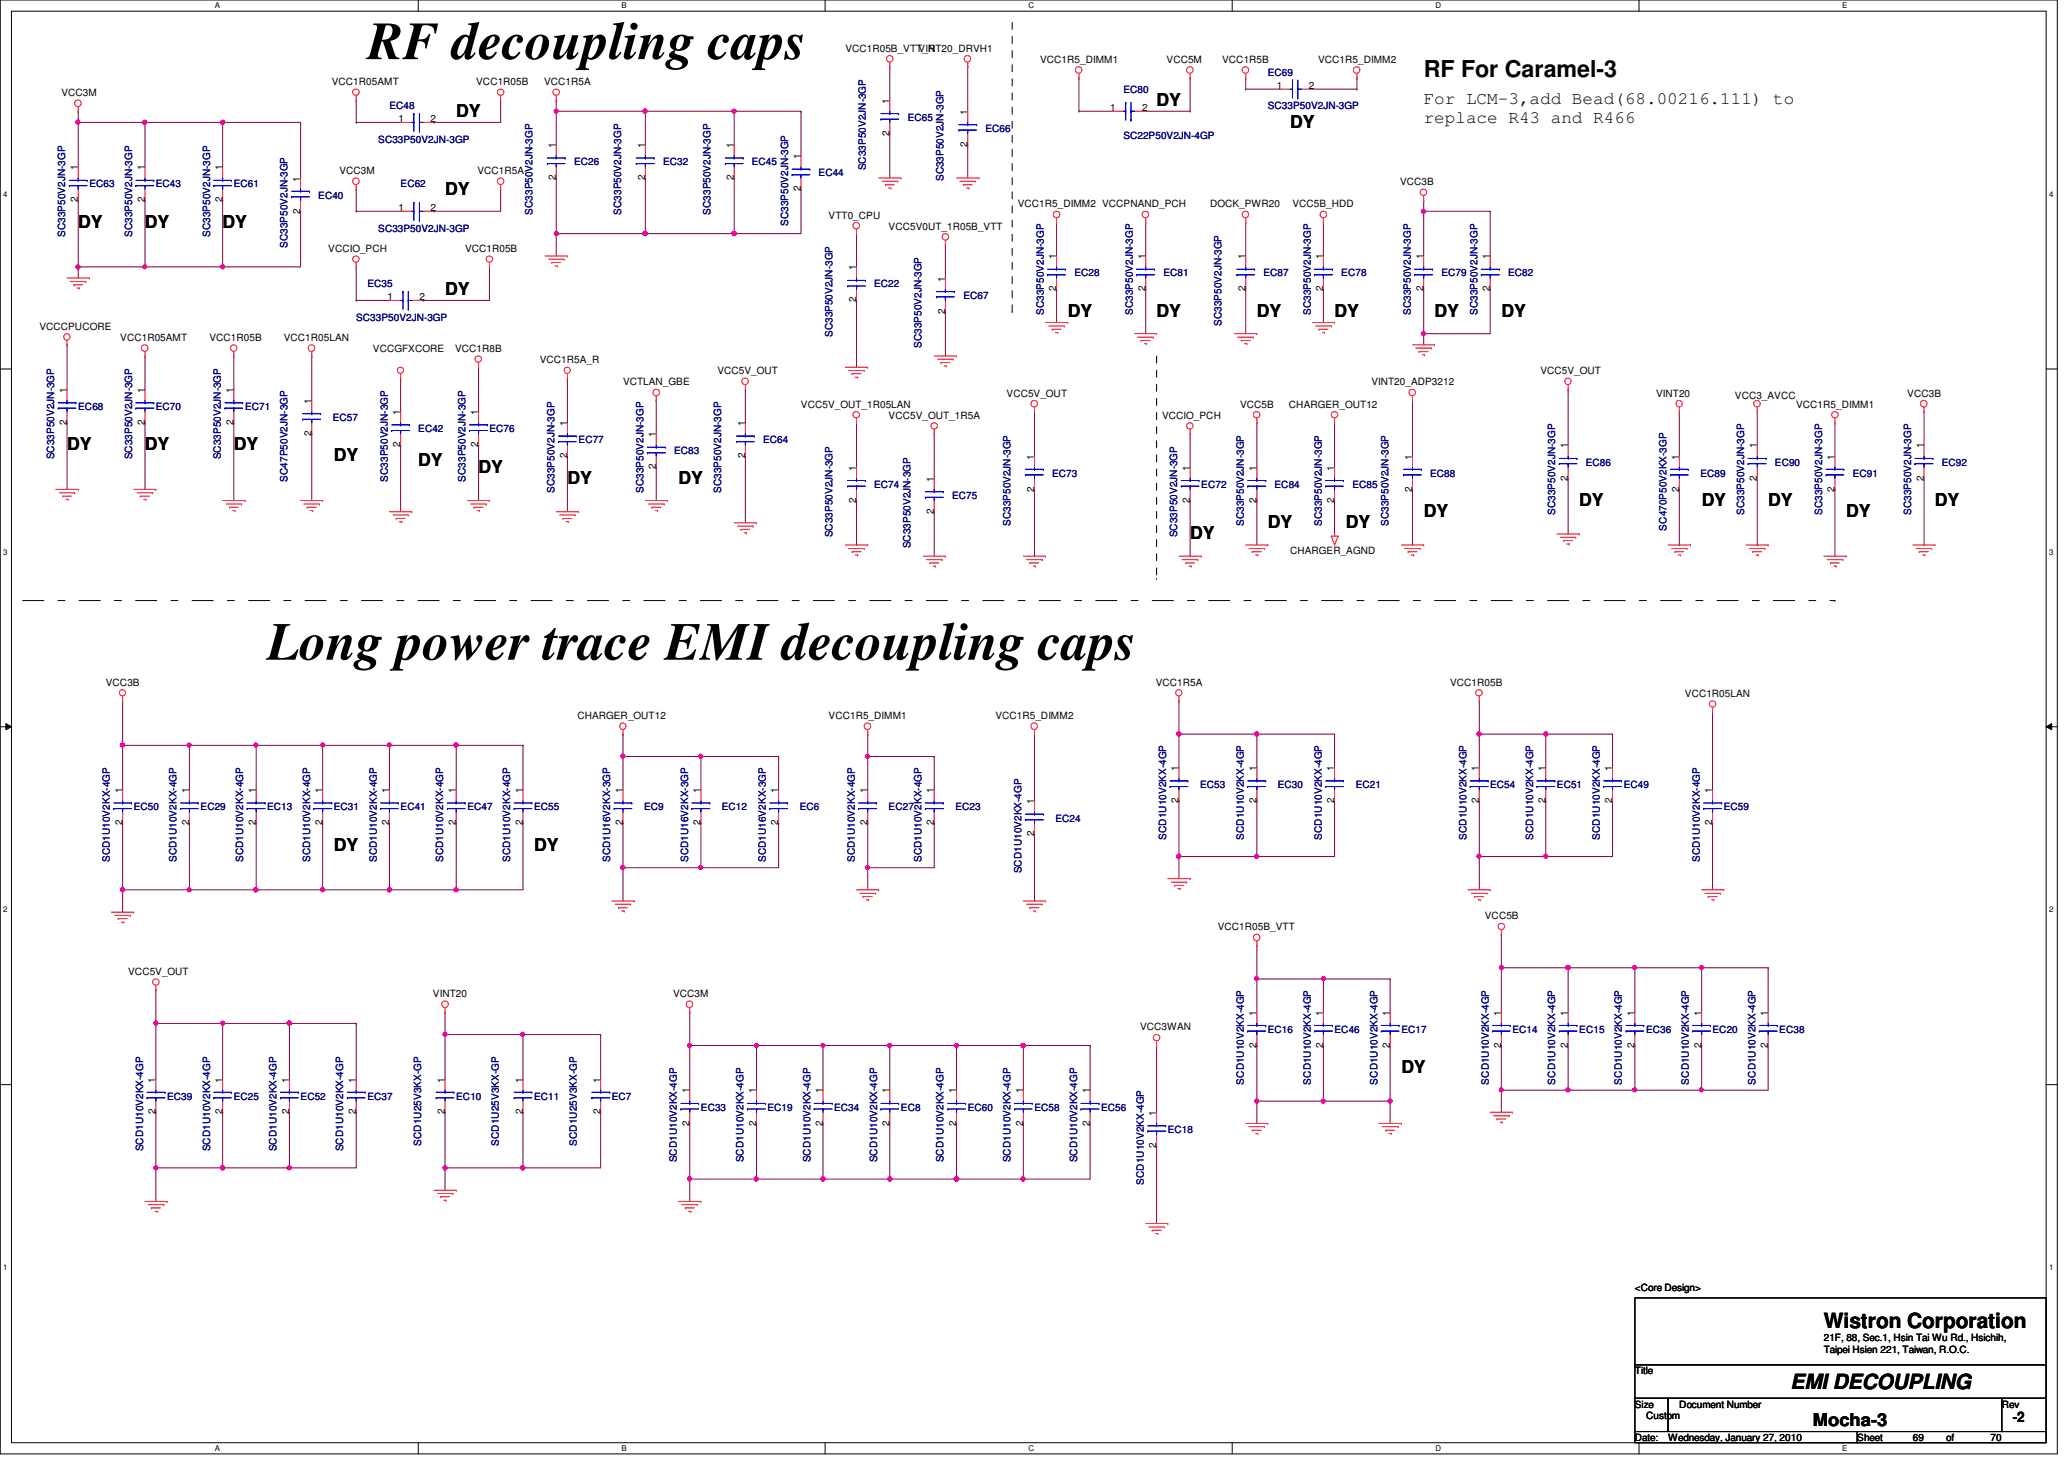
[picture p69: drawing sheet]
<svg xmlns="http://www.w3.org/2000/svg" width="297mm" height="210mm" viewBox="0 0 297 210" stroke-linecap="round" stroke-linejoin="round" font-family="sans-serif">
<defs><g id="words">
<g font-size="7.7">
<text x="52.9" y="8.5">RF decoupling caps</text>
<text x="38.4" y="94.9">Long power trace EMI decoupling caps</text>
</g>
<text font-size="3.3" x="204.9" y="11.1">RF For Caramel-3</text>
<g font-size="3">
<text x="262.5" y="191.1">Wistron Corporation</text>
<text x="257.7" y="199.9">EMI DECOUPLING</text>
</g>
<g font-size="2.5">
<text x="65.7" y="16.8">DY</text>
<text x="166.5" y="15.2">DY</text>
<text x="204.9" y="14.9">For LCM-3,add Bead(68.00216.111) to</text>
<text x="204.9" y="17.7">replace R43 and R466</text>
<text x="185.7" y="18.4">DY</text>
<text x="64" y="28">DY</text>
<text x="11.3" y="32.8">DY</text>
<text x="20.9" y="32.8">DY</text>
<text x="32" y="32.8">DY</text>
<text x="64" y="42.4">DY</text>
<text x="153.7" y="45.6">DY</text>
<text x="166.5" y="45.6">DY</text>
<text x="180.9" y="45.6">DY</text>
<text x="192.1" y="45.6">DY</text>
<text x="206.5" y="45.6">DY</text>
<text x="216.1" y="45.6">DY</text>
<text x="9.6" y="64.8">DY</text>
<text x="20.9" y="64.8">DY</text>
<text x="33.7" y="64.8">DY</text>
<text x="48" y="66.4">DY</text>
<text x="60.2" y="67">DY</text>
<text x="68.9" y="68">DY</text>
<text x="81.7" y="69.6">DY</text>
<text x="97.7" y="69.6">DY</text>
<text x="171.3" y="77.6">DY</text>
<text x="182.5" y="76">DY</text>
<text x="193.7" y="76">DY</text>
<text x="204.9" y="74.4">DY</text>
<text x="227.3" y="72.8">DY</text>
<text x="244.9" y="72.8">DY</text>
<text x="254.5" y="72.8">DY</text>
<text x="265.7" y="74.4">DY</text>
<text x="278.5" y="72.8">DY</text>
<text x="48" y="122.4">DY</text>
<text x="76.9" y="122.4">DY</text>
<text x="201.7" y="154.4">DY</text>
<text x="260.9" y="205.1">Mocha-3</text>
</g>
<text font-size="2.1" x="289.7" y="204.6">-2</text>
<g font-size="1.4">
<text x="121.7" y="7.5">VCC1R05B_VTT_R</text>
<text x="132.2" y="7.5">VINT20_DRVH1</text>
<text x="149.7" y="9.1">VCC1R5_DIMM1</text>
<text x="167.9" y="9.1">VCC5M</text>
<text x="175.9" y="9.1">VCC1R5B</text>
<text x="189.7" y="9.1">VCC1R5_DIMM2</text>
<text x="8.8" y="13.8">VCC3M</text>
<text x="47.7" y="12.2">VCC1R05AMT</text>
<text x="57.4" y="17.6">1</text>
<text x="62" y="17.6">2</text>
<text x="68.5" y="12.2">VCC1R05B</text>
<text x="78.3" y="12.2">VCC1R5A</text>
<text x="128" y="14.9" transform="rotate(-90 128 14.9)">1</text>
<text x="139.2" y="16.5" transform="rotate(-90 139.2 16.5)">1</text>
<text x="159.8" y="16">1</text>
<text x="164.4" y="16">2</text>
<text x="183.8" y="12.8">1</text>
<text x="188.4" y="12.8">2</text>
<text x="80" y="21.3" transform="rotate(-90 80 21.3)">1</text>
<text x="92.8" y="21.3" transform="rotate(-90 92.8 21.3)">1</text>
<text x="105.6" y="21.3" transform="rotate(-90 105.6 21.3)">1</text>
<text x="115.2" y="22.9" transform="rotate(-90 115.2 22.9)">1</text>
<text x="128" y="19.5" transform="rotate(-90 128 19.5)">2</text>
<text x="139.2" y="21.1" transform="rotate(-90 139.2 21.1)">2</text>
<text x="11.2" y="29.1" transform="rotate(-90 11.2 29.1)">2</text>
<text x="11.2" y="24.5" transform="rotate(-90 11.2 24.5)">1</text>
<text x="20.8" y="29.1" transform="rotate(-90 20.8 29.1)">2</text>
<text x="20.8" y="24.5" transform="rotate(-90 20.8 24.5)">1</text>
<text x="32" y="29.1" transform="rotate(-90 32 29.1)">2</text>
<text x="32" y="24.5" transform="rotate(-90 32 24.5)">1</text>
<text x="43.2" y="26.1" transform="rotate(-90 43.2 26.1)">1</text>
<text x="48.8" y="25.1">VCC3M</text>
<text x="68.7" y="25.1">VCC1R5A</text>
<text x="80" y="25.9" transform="rotate(-90 80 25.9)">2</text>
<text x="92.8" y="25.9" transform="rotate(-90 92.8 25.9)">2</text>
<text x="105.6" y="25.9" transform="rotate(-90 105.6 25.9)">2</text>
<text x="115.2" y="27.5" transform="rotate(-90 115.2 27.5)">2</text>
<text x="146.5" y="29.8">VCC1R5_DIMM2 VCCPNAND_PCH</text>
<text x="174.2" y="29.8">DOCK_PWR20</text>
<text x="186" y="29.8">VCC5B_HDD</text>
<text x="201.5" y="26.6">VCC3B</text>
<text x="43.2" y="30.7" transform="rotate(-90 43.2 30.7)">2</text>
<text x="57.4" y="30.4">1</text>
<text x="62" y="30.4">2</text>
<text x="119.2" y="31.5">VTT0_CPU</text>
<text x="127.9" y="33.1">VCC5V0UT_1R05B_VTT</text>
<text x="47.2" y="36.2">VCCIO_PCH</text>
<text x="66.9" y="36.2">VCC1R05B</text>
<text x="123.2" y="38.9" transform="rotate(-90 123.2 38.9)">1</text>
<text x="136" y="40.5" transform="rotate(-90 136 40.5)">1</text>
<text x="152" y="41.9" transform="rotate(-90 152 41.9)">2</text>
<text x="152" y="37.3" transform="rotate(-90 152 37.3)">1</text>
<text x="164.8" y="41.9" transform="rotate(-90 164.8 41.9)">2</text>
<text x="164.8" y="37.3" transform="rotate(-90 164.8 37.3)">1</text>
<text x="179.2" y="41.9" transform="rotate(-90 179.2 41.9)">2</text>
<text x="179.2" y="37.3" transform="rotate(-90 179.2 37.3)">1</text>
<text x="190.4" y="41.9" transform="rotate(-90 190.4 41.9)">2</text>
<text x="190.4" y="37.3" transform="rotate(-90 190.4 37.3)">1</text>
<text x="204.8" y="41.9" transform="rotate(-90 204.8 41.9)">2</text>
<text x="204.8" y="37.3" transform="rotate(-90 204.8 37.3)">1</text>
<text x="214.4" y="41.9" transform="rotate(-90 214.4 41.9)">2</text>
<text x="214.4" y="37.3" transform="rotate(-90 214.4 37.3)">1</text>
<text x="5.7" y="47.5">VCCCPUCORE</text>
<text x="55.7" y="43.2">1</text>
<text x="60.4" y="43.2">2</text>
<text x="123.2" y="43.5" transform="rotate(-90 123.2 43.5)">2</text>
<text x="136" y="45.1" transform="rotate(-90 136 45.1)">2</text>
<text x="17.3" y="49.1">VCC1R05AMT</text>
<text x="30.1" y="49.1">VCC1R05B</text>
<text x="40.8" y="49.1">VCC1R05LAN</text>
<text x="53.7" y="50.6">VCCGFXCORE</text>
<text x="65.5" y="50.6">VCC1R8B</text>
<text x="77.7" y="52.2">VCC1R5A_R</text>
<text x="103.2" y="53.8">VCC5V_OUT</text>
<text x="221.7" y="53.8">VCC5V_OUT</text>
<text x="9.6" y="56.5" transform="rotate(-90 9.6 56.5)">1</text>
<text x="20.8" y="56.5" transform="rotate(-90 20.8 56.5)">1</text>
<text x="33.6" y="56.5" transform="rotate(-90 33.6 56.5)">1</text>
<text x="44.8" y="58.1" transform="rotate(-90 44.8 58.1)">1</text>
<text x="57.6" y="59.7" transform="rotate(-90 57.6 59.7)">1</text>
<text x="68.8" y="59.7" transform="rotate(-90 68.8 59.7)">1</text>
<text x="89.7" y="55.5">VCTLAN_GBE</text>
<text x="115.3" y="58.6">VCC5V_OUT_1R05LAN</text>
<text x="144.9" y="57.1">VCC5V_OUT</text>
<text x="178.5" y="58.6">VCC5B</text>
<text x="185.5" y="58.6">CHARGER_OUT12</text>
<text x="197.4" y="55.5">VINT20_ADP3212</text>
<text x="238.3" y="57.1">VINT20</text>
<text x="249.7" y="57.4">VCC3_AVCC</text>
<text x="258.5" y="58.6">VCC1R5_DIMM1</text>
<text x="274.5" y="57.1">VCC3B</text>
<text x="9.6" y="61.1" transform="rotate(-90 9.6 61.1)">2</text>
<text x="20.8" y="61.1" transform="rotate(-90 20.8 61.1)">2</text>
<text x="33.6" y="61.1" transform="rotate(-90 33.6 61.1)">2</text>
<text x="44.8" y="62.7" transform="rotate(-90 44.8 62.7)">2</text>
<text x="57.6" y="64.3" transform="rotate(-90 57.6 64.3)">2</text>
<text x="68.8" y="64.3" transform="rotate(-90 68.8 64.3)">2</text>
<text x="81.6" y="65.9" transform="rotate(-90 81.6 65.9)">2</text>
<text x="81.6" y="61.3" transform="rotate(-90 81.6 61.3)">1</text>
<text x="94.4" y="62.9" transform="rotate(-90 94.4 62.9)">1</text>
<text x="107.2" y="65.9" transform="rotate(-90 107.2 65.9)">2</text>
<text x="107.2" y="61.3" transform="rotate(-90 107.2 61.3)">1</text>
<text x="127.9" y="60.2">VCC5V_OUT_1R5A</text>
<text x="167.3" y="60.2">VCCIO_PCH</text>
<text x="225.6" y="64.5" transform="rotate(-90 225.6 64.5)">1</text>
<text x="252.9" y="64.5" transform="rotate(-90 252.9 64.5)">1</text>
<text x="276.9" y="64.5" transform="rotate(-90 276.9 64.5)">1</text>
<text x="94.4" y="67.5" transform="rotate(-90 94.4 67.5)">2</text>
<text x="123.2" y="67.7" transform="rotate(-90 123.2 67.7)">1</text>
<text x="134.4" y="69.3" transform="rotate(-90 134.4 69.3)">1</text>
<text x="148.8" y="70.7" transform="rotate(-90 148.8 70.7)">2</text>
<text x="148.8" y="66.1" transform="rotate(-90 148.8 66.1)">1</text>
<text x="171.2" y="67.7" transform="rotate(-90 171.2 67.7)">1</text>
<text x="180.8" y="67.7" transform="rotate(-90 180.8 67.7)">1</text>
<text x="192" y="67.7" transform="rotate(-90 192 67.7)">1</text>
<text x="203.2" y="70.7" transform="rotate(-90 203.2 70.7)">2</text>
<text x="203.2" y="66.1" transform="rotate(-90 203.2 66.1)">1</text>
<text x="225.6" y="69.1" transform="rotate(-90 225.6 69.1)">2</text>
<text x="241.6" y="70.7" transform="rotate(-90 241.6 70.7)">2</text>
<text x="241.6" y="66.1" transform="rotate(-90 241.6 66.1)">1</text>
<text x="252.9" y="69.1" transform="rotate(-90 252.9 69.1)">2</text>
<text x="264" y="70.7" transform="rotate(-90 264 70.7)">2</text>
<text x="264" y="66.1" transform="rotate(-90 264 66.1)">1</text>
<text x="276.9" y="69.1" transform="rotate(-90 276.9 69.1)">2</text>
<text x="123.2" y="72.3" transform="rotate(-90 123.2 72.3)">2</text>
<text x="134.4" y="73.9" transform="rotate(-90 134.4 73.9)">2</text>
<text x="171.2" y="72.3" transform="rotate(-90 171.2 72.3)">2</text>
<text x="180.8" y="72.3" transform="rotate(-90 180.8 72.3)">2</text>
<text x="192" y="72.3" transform="rotate(-90 192 72.3)">2</text>
<text x="185.7" y="79.8">CHARGER_AGND</text>
<text x="15.2" y="98.6">VCC3B</text>
<text x="166.3" y="98.6">VCC1R5A</text>
<text x="208.7" y="98.6">VCC1R05B</text>
<text x="242.5" y="100.2">VCC1R05LAN</text>
<text x="83.1" y="103.5">CHARGER_OUT12</text>
<text x="119.2" y="103.5">VCC1R5_DIMM1</text>
<text x="143.3" y="103.5">VCC1R5_DIMM2</text>
<text x="169.6" y="110.9" transform="rotate(-90 169.6 110.9)">1</text>
<text x="180.8" y="110.9" transform="rotate(-90 180.8 110.9)">1</text>
<text x="192" y="110.9" transform="rotate(-90 192 110.9)">1</text>
<text x="212.8" y="110.9" transform="rotate(-90 212.8 110.9)">1</text>
<text x="222.4" y="110.9" transform="rotate(-90 222.4 110.9)">1</text>
<text x="232" y="110.9" transform="rotate(-90 232 110.9)">1</text>
<text x="17.6" y="118.7" transform="rotate(-90 17.6 118.7)">2</text>
<text x="17.6" y="114.1" transform="rotate(-90 17.6 114.1)">1</text>
<text x="27.2" y="118.7" transform="rotate(-90 27.2 118.7)">2</text>
<text x="27.2" y="114.1" transform="rotate(-90 27.2 114.1)">1</text>
<text x="36.8" y="118.7" transform="rotate(-90 36.8 118.7)">2</text>
<text x="36.8" y="114.1" transform="rotate(-90 36.8 114.1)">1</text>
<text x="46.4" y="118.7" transform="rotate(-90 46.4 118.7)">2</text>
<text x="46.4" y="114.1" transform="rotate(-90 46.4 114.1)">1</text>
<text x="56" y="118.7" transform="rotate(-90 56 118.7)">2</text>
<text x="56" y="114.1" transform="rotate(-90 56 114.1)">1</text>
<text x="65.6" y="118.7" transform="rotate(-90 65.6 118.7)">2</text>
<text x="65.6" y="114.1" transform="rotate(-90 65.6 114.1)">1</text>
<text x="75.2" y="118.7" transform="rotate(-90 75.2 118.7)">2</text>
<text x="75.2" y="114.1" transform="rotate(-90 75.2 114.1)">1</text>
<text x="89.6" y="118.7" transform="rotate(-90 89.6 118.7)">2</text>
<text x="89.6" y="114.1" transform="rotate(-90 89.6 114.1)">1</text>
<text x="100.8" y="118.7" transform="rotate(-90 100.8 118.7)">2</text>
<text x="100.8" y="114.1" transform="rotate(-90 100.8 114.1)">1</text>
<text x="112" y="118.7" transform="rotate(-90 112 118.7)">2</text>
<text x="112" y="114.1" transform="rotate(-90 112 114.1)">1</text>
<text x="124.8" y="118.7" transform="rotate(-90 124.8 118.7)">2</text>
<text x="124.8" y="114.1" transform="rotate(-90 124.8 114.1)">1</text>
<text x="134.4" y="118.7" transform="rotate(-90 134.4 118.7)">2</text>
<text x="134.4" y="114.1" transform="rotate(-90 134.4 114.1)">1</text>
<text x="148.8" y="115.7" transform="rotate(-90 148.8 115.7)">1</text>
<text x="169.6" y="115.5" transform="rotate(-90 169.6 115.5)">2</text>
<text x="180.8" y="115.5" transform="rotate(-90 180.8 115.5)">2</text>
<text x="192" y="115.5" transform="rotate(-90 192 115.5)">2</text>
<text x="212.8" y="115.5" transform="rotate(-90 212.8 115.5)">2</text>
<text x="222.4" y="115.5" transform="rotate(-90 222.4 115.5)">2</text>
<text x="232" y="115.5" transform="rotate(-90 232 115.5)">2</text>
<text x="246.4" y="118.7" transform="rotate(-90 246.4 118.7)">2</text>
<text x="246.4" y="114.1" transform="rotate(-90 246.4 114.1)">1</text>
<text x="148.8" y="120.3" transform="rotate(-90 148.8 120.3)">2</text>
<text x="175.3" y="133.9">VCC1R05B_VTT</text>
<text x="213.7" y="132.2">VCC5B</text>
<text x="18.5" y="140.3">VCC5V_OUT</text>
<text x="62.3" y="143.5">VINT20</text>
<text x="96.9" y="143.5">VCC3M</text>
<text x="164.1" y="148.3">VCC3WAN</text>
<text x="180.8" y="146.1" transform="rotate(-90 180.8 146.1)">1</text>
<text x="190.4" y="146.1" transform="rotate(-90 190.4 146.1)">1</text>
<text x="200" y="146.1" transform="rotate(-90 200 146.1)">1</text>
<text x="216" y="146.1" transform="rotate(-90 216 146.1)">1</text>
<text x="225.6" y="146.1" transform="rotate(-90 225.6 146.1)">1</text>
<text x="235.2" y="146.1" transform="rotate(-90 235.2 146.1)">1</text>
<text x="244.9" y="146.1" transform="rotate(-90 244.9 146.1)">1</text>
<text x="254.4" y="146.1" transform="rotate(-90 254.4 146.1)">1</text>
<text x="22.4" y="155.7" transform="rotate(-90 22.4 155.7)">1</text>
<text x="32" y="155.7" transform="rotate(-90 32 155.7)">1</text>
<text x="41.6" y="155.7" transform="rotate(-90 41.6 155.7)">1</text>
<text x="51.2" y="155.7" transform="rotate(-90 51.2 155.7)">1</text>
<text x="64" y="155.7" transform="rotate(-90 64 155.7)">1</text>
<text x="75.2" y="155.7" transform="rotate(-90 75.2 155.7)">1</text>
<text x="86.4" y="155.7" transform="rotate(-90 86.4 155.7)">1</text>
<text x="180.8" y="150.7" transform="rotate(-90 180.8 150.7)">2</text>
<text x="190.4" y="150.7" transform="rotate(-90 190.4 150.7)">2</text>
<text x="200" y="150.7" transform="rotate(-90 200 150.7)">2</text>
<text x="216" y="150.7" transform="rotate(-90 216 150.7)">2</text>
<text x="225.6" y="150.7" transform="rotate(-90 225.6 150.7)">2</text>
<text x="235.2" y="150.7" transform="rotate(-90 235.2 150.7)">2</text>
<text x="244.9" y="150.7" transform="rotate(-90 244.9 150.7)">2</text>
<text x="254.4" y="150.7" transform="rotate(-90 254.4 150.7)">2</text>
<text x="22.4" y="160.3" transform="rotate(-90 22.4 160.3)">2</text>
<text x="32" y="160.3" transform="rotate(-90 32 160.3)">2</text>
<text x="41.6" y="160.3" transform="rotate(-90 41.6 160.3)">2</text>
<text x="51.2" y="160.3" transform="rotate(-90 51.2 160.3)">2</text>
<text x="64" y="160.3" transform="rotate(-90 64 160.3)">2</text>
<text x="75.2" y="160.3" transform="rotate(-90 75.2 160.3)">2</text>
<text x="86.4" y="160.3" transform="rotate(-90 86.4 160.3)">2</text>
<text x="99.2" y="161.9" transform="rotate(-90 99.2 161.9)">2</text>
<text x="99.2" y="157.3" transform="rotate(-90 99.2 157.3)">1</text>
<text x="108.8" y="161.9" transform="rotate(-90 108.8 161.9)">2</text>
<text x="108.8" y="157.3" transform="rotate(-90 108.8 157.3)">1</text>
<text x="118.4" y="161.9" transform="rotate(-90 118.4 161.9)">2</text>
<text x="118.4" y="157.3" transform="rotate(-90 118.4 157.3)">1</text>
<text x="128" y="161.9" transform="rotate(-90 128 161.9)">2</text>
<text x="128" y="157.3" transform="rotate(-90 128 157.3)">1</text>
<text x="137.6" y="161.9" transform="rotate(-90 137.6 161.9)">2</text>
<text x="137.6" y="157.3" transform="rotate(-90 137.6 157.3)">1</text>
<text x="147.2" y="161.9" transform="rotate(-90 147.2 161.9)">2</text>
<text x="147.2" y="157.3" transform="rotate(-90 147.2 157.3)">1</text>
<text x="156.8" y="161.9" transform="rotate(-90 156.8 161.9)">2</text>
<text x="156.8" y="157.3" transform="rotate(-90 156.8 157.3)">1</text>
<text x="166.4" y="160.5" transform="rotate(-90 166.4 160.5)">1</text>
<text x="166.4" y="165.1" transform="rotate(-90 166.4 165.1)">2</text>
<text x="235.3" y="185.7">&lt;Core Design&gt;</text>
<text x="235.3" y="197.7">Title</text>
<text x="262.5" y="192.9">21F, 88, Sec.1, Hsin Tai Wu Rd., Hsichih,</text>
<text x="262.5" y="194.6">Taipei Hsien 221, Taiwan, R.O.C.</text>
<text x="235.3" y="202.5">Size</text>
<text x="241.7" y="202.5">Document Number</text>
<text x="288.1" y="202.5">Rev</text>
<text x="235.3" y="207.3">Date:</text>
<text x="236.9" y="204.1">Custom</text>
<text x="240.1" y="207.3">Wednesday, January 27, 2010</text>
<text x="267.3" y="207.3">Sheet</text>
<text x="275.3" y="207.3">69</text>
<text x="280.1" y="207.3">of</text>
<text x="286.5" y="207.3">70</text>
</g>
<g font-size="1.4" fill="#000080">
<text x="182.5" y="11">EC69</text>
<text x="56" y="15.7">EC48</text>
<text x="130.6" y="17.4">EC65</text>
<text x="161.7" y="13.4">EC80</text>
<text x="182.5" y="15.7">SC33P50V2JN-3GP</text>
<text x="54.4" y="20.6">SC33P50V2JN-3GP</text>
<text x="82.6" y="23.7">EC26</text>
<text x="95.4" y="23.7">EC32</text>
<text x="108.2" y="23.7">EC45</text>
<text x="141.8" y="19">EC66</text>
<text x="161.7" y="19.9">SC22P50V2JN-4GP</text>
<text x="12.9" y="27">EC63</text>
<text x="22.4" y="27">EC43</text>
<text x="33.7" y="27">EC61</text>
<text x="45.8" y="28.6">EC40</text>
<text x="57.7" y="27">EC62</text>
<text x="117.8" y="25.4">EC44</text>
<text x="124.6" y="24.5" transform="rotate(-90 124.6 24.5)">SC33P50V2JN-3GP</text>
<text x="135.8" y="26.1" transform="rotate(-90 135.8 26.1)">SC33P50V2JN-3GP</text>
<text x="9.4" y="34.1" transform="rotate(-90 9.4 34.1)">SC33P50V2JN-3GP</text>
<text x="19" y="34.1" transform="rotate(-90 19 34.1)">SC33P50V2JN-3GP</text>
<text x="30.2" y="34.1" transform="rotate(-90 30.2 34.1)">SC33P50V2JN-3GP</text>
<text x="41.4" y="35.7" transform="rotate(-90 41.4 35.7)">SC33P50V2JN-3GP</text>
<text x="54.4" y="33.4">SC33P50V2JN-3GP</text>
<text x="76.6" y="30.9" transform="rotate(-90 76.6 30.9)">SC33P50V2JN-3GP</text>
<text x="89.4" y="30.9" transform="rotate(-90 89.4 30.9)">SC33P50V2JN-3GP</text>
<text x="102.2" y="30.9" transform="rotate(-90 102.2 30.9)">SC33P50V2JN-3GP</text>
<text x="113.4" y="32.5" transform="rotate(-90 113.4 32.5)">SC33P50V2JN-3GP</text>
<text x="52.9" y="41.4">EC35</text>
<text x="125.8" y="41.4">EC22</text>
<text x="154.6" y="39.8">EC28</text>
<text x="167.4" y="39.8">EC81</text>
<text x="181.8" y="39.8">EC87</text>
<text x="193" y="39.8">EC78</text>
<text x="207.4" y="39.8">EC79</text>
<text x="217" y="39.8">EC82</text>
<text x="51.3" y="46.2">SC33P50V2JN-3GP</text>
<text x="138.6" y="43">EC67</text>
<text x="150.2" y="45.3" transform="rotate(-90 150.2 45.3)">SC33P50V2JN-3GP</text>
<text x="163" y="45.3" transform="rotate(-90 163 45.3)">SC33P50V2JN-3GP</text>
<text x="175.8" y="46.9" transform="rotate(-90 175.8 46.9)">SC33P50V2JN-3GP</text>
<text x="188.6" y="45.3" transform="rotate(-90 188.6 45.3)">SC33P50V2JN-3GP</text>
<text x="203" y="45.3" transform="rotate(-90 203 45.3)">SC33P50V2JN-3GP</text>
<text x="212.6" y="45.3" transform="rotate(-90 212.6 45.3)">SC33P50V2JN-3GP</text>
<text x="119.8" y="48.5" transform="rotate(-90 119.8 48.5)">SC33P50V2JN-3GP</text>
<text x="132.6" y="50.1" transform="rotate(-90 132.6 50.1)">SC33P50V2JN-3GP</text>
<text x="11.3" y="59">EC68</text>
<text x="22.4" y="59">EC70</text>
<text x="35.3" y="59">EC71</text>
<text x="47.9" y="60.6">EC57</text>
<text x="60.2" y="62.2">EC42</text>
<text x="70.4" y="62.2">EC76</text>
<text x="83.3" y="63.8">EC77</text>
<text x="97" y="65.4">EC83</text>
<text x="109.8" y="63.8">EC64</text>
<text x="7.8" y="66.1" transform="rotate(-90 7.8 66.1)">SC33P50V2JN-3GP</text>
<text x="19" y="66.1" transform="rotate(-90 19 66.1)">SC33P50V2JN-3GP</text>
<text x="31.8" y="66.1" transform="rotate(-90 31.8 66.1)">SC33P50V2JN-3GP</text>
<text x="41.4" y="69.3" transform="rotate(-90 41.4 69.3)">SC47P50V2JN-3GP</text>
<text x="55.8" y="69.3" transform="rotate(-90 55.8 69.3)">SC33P50V2JN-3GP</text>
<text x="67" y="69.3" transform="rotate(-90 67 69.3)">SC33P50V2JN-3GP</text>
<text x="79.8" y="70.9" transform="rotate(-90 79.8 70.9)">SC33P50V2JN-3GP</text>
<text x="92.6" y="70.9" transform="rotate(-90 92.6 70.9)">SC33P50V2JN-3GP</text>
<text x="103.8" y="70.9" transform="rotate(-90 103.8 70.9)">SC33P50V2JN-3GP</text>
<text x="125.8" y="70.2">EC74</text>
<text x="137" y="71.8">EC75</text>
<text x="151.4" y="68.6">EC73</text>
<text x="172.9" y="70.2">EC72</text>
<text x="183.4" y="70.2">EC84</text>
<text x="194.6" y="70.2">EC85</text>
<text x="205.8" y="68.6">EC88</text>
<text x="228.2" y="67">EC86</text>
<text x="244.7" y="68.6">EC89</text>
<text x="255.4" y="67">EC90</text>
<text x="266.7" y="68.6">EC91</text>
<text x="279.4" y="67">EC92</text>
<text x="119.8" y="77.3" transform="rotate(-90 119.8 77.3)">SC33P50V2JN-3GP</text>
<text x="145.4" y="75.7" transform="rotate(-90 145.4 75.7)">SC33P50V2JN-3GP</text>
<text x="169.4" y="77.3" transform="rotate(-90 169.4 77.3)">SC33P50V2JN-3GP</text>
<text x="179" y="75.7" transform="rotate(-90 179 75.7)">SC33P50V2JN-3GP</text>
<text x="190.2" y="75.7" transform="rotate(-90 190.2 75.7)">SC33P50V2JN-3GP</text>
<text x="199.8" y="75.7" transform="rotate(-90 199.8 75.7)">SC33P50V2JN-3GP</text>
<text x="223.8" y="74.1" transform="rotate(-90 223.8 74.1)">SC33P50V2JN-3GP</text>
<text x="239.8" y="76.3" transform="rotate(-90 239.8 76.3)">SC470P50V2KX-3GP</text>
<text x="251" y="74.1" transform="rotate(-90 251 74.1)">SC33P50V2JN-3GP</text>
<text x="262.3" y="74.1" transform="rotate(-90 262.3 74.1)">SC33P50V2JN-3GP</text>
<text x="275" y="74.1" transform="rotate(-90 275 74.1)">SC33P50V2JN-3GP</text>
<text x="131" y="78.9" transform="rotate(-90 131 78.9)">SC33P50V2JN-3GP</text>
<text x="172.7" y="113.4">EC53</text>
<text x="183.9" y="113.4">EC30</text>
<text x="195.1" y="113.4">EC21</text>
<text x="214.5" y="113.4">EC54</text>
<text x="224.1" y="113.4">EC51</text>
<text x="233.7" y="113.4">EC49</text>
<text x="19.3" y="116.6">EC50</text>
<text x="28.9" y="116.6">EC29</text>
<text x="38.4" y="116.6">EC13</text>
<text x="48" y="116.6">EC31</text>
<text x="57.7" y="116.6">EC41</text>
<text x="67.3" y="116.6">EC47</text>
<text x="76.9" y="116.6">EC55</text>
<text x="92.7" y="116.6">EC9</text>
<text x="103.9" y="116.6">EC12</text>
<text x="115.1" y="116.6">EC6</text>
<text x="127.9" y="116.6">EC27</text>
<text x="137.5" y="116.6">EC23</text>
<text x="151.9" y="118.2">EC24</text>
<text x="248.1" y="116.6">EC59</text>
<text x="15.8" y="124" transform="rotate(-90 15.8 124)">SCD1U10V2KX-4GP</text>
<text x="25.4" y="124" transform="rotate(-90 25.4 124)">SCD1U10V2KX-4GP</text>
<text x="35" y="124" transform="rotate(-90 35 124)">SCD1U10V2KX-4GP</text>
<text x="44.6" y="124" transform="rotate(-90 44.6 124)">SCD1U10V2KX-4GP</text>
<text x="54.2" y="124" transform="rotate(-90 54.2 124)">SCD1U10V2KX-4GP</text>
<text x="63.8" y="124" transform="rotate(-90 63.8 124)">SCD1U10V2KX-4GP</text>
<text x="73.4" y="124" transform="rotate(-90 73.4 124)">SCD1U10V2KX-4GP</text>
<text x="87.8" y="124" transform="rotate(-90 87.8 124)">SCD1U16V2KX-3GP</text>
<text x="99" y="124" transform="rotate(-90 99 124)">SCD1U16V2KX-3GP</text>
<text x="110.2" y="124" transform="rotate(-90 110.2 124)">SCD1U16V2KX-3GP</text>
<text x="123" y="124" transform="rotate(-90 123 124)">SCD1U10V2KX-4GP</text>
<text x="132.6" y="124" transform="rotate(-90 132.6 124)">SCD1U10V2KX-4GP</text>
<text x="147" y="125.6" transform="rotate(-90 147 125.6)">SCD1U10V2KX-4GP</text>
<text x="167.8" y="120.8" transform="rotate(-90 167.8 120.8)">SCD1U10V2KX-4GP</text>
<text x="179" y="120.8" transform="rotate(-90 179 120.8)">SCD1U10V2KX-4GP</text>
<text x="190.2" y="120.8" transform="rotate(-90 190.2 120.8)">SCD1U10V2KX-4GP</text>
<text x="211" y="120.8" transform="rotate(-90 211 120.8)">SCD1U10V2KX-4GP</text>
<text x="220.6" y="120.8" transform="rotate(-90 220.6 120.8)">SCD1U10V2KX-4GP</text>
<text x="230.2" y="120.8" transform="rotate(-90 230.2 120.8)">SCD1U10V2KX-4GP</text>
<text x="244.6" y="124" transform="rotate(-90 244.6 124)">SCD1U10V2KX-4GP</text>
<text x="182.5" y="148.6">EC16</text>
<text x="192.1" y="148.6">EC46</text>
<text x="201.7" y="148.6">EC17</text>
<text x="217.7" y="148.6">EC14</text>
<text x="227.3" y="148.6">EC15</text>
<text x="236.9" y="148.6">EC36</text>
<text x="246.5" y="148.6">EC20</text>
<text x="256.1" y="148.6">EC38</text>
<text x="24" y="158.2">EC39</text>
<text x="33.7" y="158.2">EC25</text>
<text x="43.3" y="158.2">EC52</text>
<text x="52.9" y="158.2">EC37</text>
<text x="65.7" y="158.2">EC10</text>
<text x="76.9" y="158.2">EC11</text>
<text x="88.1" y="158.2">EC7</text>
<text x="100.9" y="159.8">EC33</text>
<text x="110.4" y="159.8">EC19</text>
<text x="120.1" y="159.8">EC34</text>
<text x="129.7" y="159.8">EC8</text>
<text x="139.3" y="159.8">EC60</text>
<text x="148.9" y="159.8">EC58</text>
<text x="158.5" y="159.8">EC56</text>
<text x="179" y="156" transform="rotate(-90 179 156)">SCD1U10V2KX-4GP</text>
<text x="188.6" y="156" transform="rotate(-90 188.6 156)">SCD1U10V2KX-4GP</text>
<text x="198.2" y="156" transform="rotate(-90 198.2 156)">SCD1U10V2KX-4GP</text>
<text x="214.2" y="156" transform="rotate(-90 214.2 156)">SCD1U10V2KX-4GP</text>
<text x="223.8" y="156" transform="rotate(-90 223.8 156)">SCD1U10V2KX-4GP</text>
<text x="233.4" y="156" transform="rotate(-90 233.4 156)">SCD1U10V2KX-4GP</text>
<text x="243" y="156" transform="rotate(-90 243 156)">SCD1U10V2KX-4GP</text>
<text x="252.6" y="156" transform="rotate(-90 252.6 156)">SCD1U10V2KX-4GP</text>
<text x="20.6" y="165.7" transform="rotate(-90 20.6 165.7)">SCD1U10V2KX-4GP</text>
<text x="30.2" y="165.7" transform="rotate(-90 30.2 165.7)">SCD1U10V2KX-4GP</text>
<text x="39.8" y="165.7" transform="rotate(-90 39.8 165.7)">SCD1U10V2KX-4GP</text>
<text x="49.4" y="165.7" transform="rotate(-90 49.4 165.7)">SCD1U10V2KX-4GP</text>
<text x="60.6" y="164.8" transform="rotate(-90 60.6 164.8)">SCD1U25V3KX-GP</text>
<text x="71.8" y="164.8" transform="rotate(-90 71.8 164.8)">SCD1U25V3KX-GP</text>
<text x="83" y="164.8" transform="rotate(-90 83 164.8)">SCD1U25V3KX-GP</text>
<text x="97.4" y="167.2" transform="rotate(-90 97.4 167.2)">SCD1U10V2KX-4GP</text>
<text x="107" y="167.2" transform="rotate(-90 107 167.2)">SCD1U10V2KX-4GP</text>
<text x="116.6" y="167.2" transform="rotate(-90 116.6 167.2)">SCD1U10V2KX-4GP</text>
<text x="126.2" y="167.2" transform="rotate(-90 126.2 167.2)">SCD1U10V2KX-4GP</text>
<text x="135.8" y="167.2" transform="rotate(-90 135.8 167.2)">SCD1U10V2KX-4GP</text>
<text x="145.4" y="167.2" transform="rotate(-90 145.4 167.2)">SCD1U10V2KX-4GP</text>
<text x="155" y="167.2" transform="rotate(-90 155 167.2)">SCD1U10V2KX-4GP</text>
<text x="168.1" y="163">EC18</text>
<text x="164.6" y="170.4" transform="rotate(-90 164.6 170.4)">SCD1U10V2KX-4GP</text>
</g>
<g font-size="1.1">
<text x="30.9" y="1.1">A</text>
<text x="89.4" y="1.1">B</text>
<text x="148" y="1.1">C</text>
<text x="206.6" y="1.1">D</text>
<text x="265.1" y="1.1">E</text>
<text x=".5" y="28.3">4</text>
<text x="294.9" y="28.3">4</text>
<text x=".5" y="79.8">3</text>
<text x="294.9" y="79.8">3</text>
<text x=".5" y="131.3">2</text>
<text x="294.9" y="131.3">2</text>
<text x=".5" y="182.8">1</text>
<text x="294.9" y="182.8">1</text>
<text x="30.9" y="208.7">A</text>
<text x="89.4" y="208.7">B</text>
<text x="148" y="208.7">C</text>
<text x="206.6" y="208.7">D</text>
<text x="265.1" y="208.7">E</text>
</g>
</g></defs>
<path d="M0 0h296.1v209.2h-296.1zM1.6 1.6h292.9v206h-292.9z" fill="none" stroke="#000" stroke-width=".14"/>
<g fill="#fff">
<path d="M30.9 .2h.7v1.2h-.7z"/>
<path d="M30.9 207.7h.7v1.2h-.7z"/>
</g>
<path d="M60.2 0v1.6M60.2 207.6v1.6" fill="none" stroke="#000" stroke-width=".14"/>
<g fill="#fff">
<path d="M89.4 .2h.8v1.2h-.8z"/>
<path d="M89.4 207.7h.8v1.2h-.8z"/>
</g>
<path d="M118.7 0v1.6M118.7 207.6v1.6" fill="none" stroke="#000" stroke-width=".14"/>
<g fill="#fff">
<path d="M148 .2h.8v1.2h-.8z"/>
<path d="M148 207.7h.8v1.2h-.8z"/>
</g>
<path d="M177.3 0v1.6M177.3 207.6v1.6" fill="none" stroke="#000" stroke-width=".14"/>
<g fill="#fff">
<path d="M206.6 .2h.7v1.2h-.7z"/>
<path d="M206.6 207.7h.7v1.2h-.7z"/>
</g>
<path d="M235.9 0v1.6M235.9 207.6v1.6" fill="none" stroke="#000" stroke-width=".14"/>
<g fill="#fff">
<path d="M265.1 .2h.7v1.2h-.7z"/>
<path d="M265.1 207.7h.7v1.2h-.7z"/>
<path d="M.5 27.3h.6v1.2h-.6z"/>
<path d="M294.9 27.3h.6v1.2h-.6z"/>
<path d="M.5 78.8h.6v1.2h-.6z"/>
<path d="M294.9 78.8h.6v1.2h-.6z"/>
</g>
<path d="M0 53.1h1.6M294.5 53.1h1.6" fill="none" stroke="#000" stroke-width=".14"/>
<g fill="#fff">
<path d="M.5 130.3h.6v1.2h-.6z"/>
<path d="M294.9 130.3h.6v1.2h-.6z"/>
</g>
<path d="M0 104.6h1.6M.8 104.1l.8 .5-.8 .4zM294.5 104.6l.8-.5v.9zM294.5 104.6h1.6" fill="none" stroke="#000" stroke-width=".14"/>
<path d="M.8 104.1l.8 .5-.8 .4zM294.5 104.6l.8-.5v.9z" fill="#000"/>
<g fill="#fff">
<path d="M.5 181.8h.6v1.2h-.6z"/>
<path d="M294.9 181.8h.6v1.2h-.6z"/>
</g>
<path d="M0 156h1.6M294.5 156h1.6" fill="none" stroke="#000" stroke-width=".14"/>
<path d="M89.7 108.8h.1M89.7 108.8v4.8M89.7 124.8h.1M89.7 124.8v4.8" fill="none" stroke="#800040" stroke-width=".14"/>
<circle cx="89.6" cy="124.8" r=".31" fill="#f0f"/>
<circle cx="89.6" cy="124.8" r=".31" fill="none" stroke="#f0f" stroke-width=".14"/>
<path d="M89.7 108.8h.1M89.7 108.8h11.2" fill="none" stroke="#800040" stroke-width=".14"/>
<circle cx="100.8" cy="108.8" r=".3" fill="#f0f"/>
<circle cx="100.8" cy="108.8" r=".3" fill="none" stroke="#f0f" stroke-width=".14"/>
<circle cx="89.6" cy="108.8" r=".31" fill="#f0f"/>
<circle cx="89.6" cy="108.8" r=".31" fill="none" stroke="#f0f" stroke-width=".14"/>
<path d="M89.7 105.6h.1M89.7 105.6v3.2M100.9 108.8h.1M100.9 118.4h.1M100.9 108.8v4.8M100.9 118.4v6.4h-11.2M100.9 108.8h11.2M112.1 108.8h.1M112.1 118.4h.1M112.1 108.8v4.8M112.1 118.4v6.4M89.7 124.8h.1" fill="none" stroke="#800040" stroke-width=".14"/>
<circle cx="100.8" cy="124.8" r=".3" fill="#f0f"/>
<circle cx="100.8" cy="124.8" r=".3" fill="none" stroke="#f0f" stroke-width=".14"/>
<path d="M124.9 108.8h.1M124.9 108.8v4.8M100.9 124.8h.1M100.9 124.8h11.2" fill="none" stroke="#800040" stroke-width=".14"/>
<circle cx="124.8" cy="108.8" r=".3" fill="#f0f"/>
<circle cx="124.8" cy="108.8" r=".3" fill="none" stroke="#f0f" stroke-width=".14"/>
<g fill="none" stroke="#800040" stroke-width=".14">
<path d="M124.9 108.8h.1M124.9 105.6h.1M124.9 118.4h.1M124.9 108.8h9.5M124.9 105.6v3.2M124.9 118.4v9.6M134.4 108.8h.1M134.4 118.4h.1M134.4 108.8v4.8M134.4 118.4v6.4h-9.5M148.9 105.6h.1M148.9 105.6v9.6"/>
<path d="M124.9 124.8h.1M148.9 120h.1M148.9 120v9.6"/>
</g>
<circle cx="124.8" cy="124.8" r=".3" fill="#f0f"/>
<circle cx="124.8" cy="124.8" r=".3" fill="none" stroke="#f0f" stroke-width=".14"/>
<path d="M180.9 105.6h.1M180.9 105.6h11.2" fill="none" stroke="#800040" stroke-width=".14"/>
<circle cx="180.8" cy="105.6" r=".31" fill="#f0f"/>
<circle cx="180.8" cy="105.6" r=".31" fill="none" stroke="#f0f" stroke-width=".14"/>
<path d="M169.7 100.8h.1M169.7 105.6h.1M169.7 100.8v9.6M180.9 105.6h.1M180.9 105.6v4.8" fill="none" stroke="#800040" stroke-width=".14"/>
<circle cx="169.6" cy="105.6" r=".32" fill="#f0f"/>
<circle cx="169.6" cy="105.6" r=".32" fill="none" stroke="#f0f" stroke-width=".14"/>
<path d="M169.7 115.2h.1M169.7 115.2v11.2M180.9 115.2h.1M180.9 115.2v8M169.7 123.2h.1" fill="none" stroke="#800040" stroke-width=".14"/>
<circle cx="169.7" cy="123.2" r=".31" fill="#f0f"/>
<circle cx="169.7" cy="123.2" r=".31" fill="none" stroke="#f0f" stroke-width=".14"/>
<path d="M180.9 123.2h.1M180.9 123.2h11.2" fill="none" stroke="#800040" stroke-width=".14"/>
<circle cx="180.8" cy="123.2" r=".3" fill="#f0f"/>
<circle cx="180.8" cy="123.2" r=".3" fill="none" stroke="#f0f" stroke-width=".14"/>
<path d="M222.5 105.6h.1M222.5 105.6v4.8M222.5 105.6h9.6M232.1 105.6h.1M232.1 105.6v4.8M200.1 140.8h.1M200.1 140.8v4.8" fill="none" stroke="#800040" stroke-width=".14"/>
<circle cx="222.4" cy="105.6" r=".31" fill="#f0f"/>
<circle cx="222.4" cy="105.6" r=".31" fill="none" stroke="#f0f" stroke-width=".14"/>
<path d="M212.9 105.6h.1M212.9 105.6v4.8M222.5 115.2h.1M222.5 115.2v8M232.1 115.2h.1M232.1 115.2v8" fill="none" stroke="#800040" stroke-width=".14"/>
<circle cx="222.5" cy="123.2" r=".3" fill="#f0f"/>
<circle cx="222.5" cy="123.2" r=".3" fill="none" stroke="#f0f" stroke-width=".14"/>
<path d="M212.9 115.2h.1M212.9 115.2v8M222.5 123.2h.1M222.5 123.2h9.6" fill="none" stroke="#800040" stroke-width=".14"/>
<circle cx="212.8" cy="123.2" r=".3" fill="#f0f"/>
<circle cx="212.8" cy="123.2" r=".3" fill="none" stroke="#f0f" stroke-width=".14"/>
<path d="M212.9 100.8h.1M212.9 105.6h.1M212.9 100.8v4.8M212.9 105.6h9.6M212.9 123.2h.1M212.9 123.2h9.6M200.1 158.4h.1M200.1 158.4v3.2" fill="none" stroke="#800040" stroke-width=".14"/>
<circle cx="212.8" cy="105.6" r=".31" fill="#f0f"/>
<circle cx="212.8" cy="105.6" r=".31" fill="none" stroke="#f0f" stroke-width=".14"/>
<path d="M190.5 140.8h.1M190.5 140.8h9.6" fill="none" stroke="#800040" stroke-width=".14"/>
<circle cx="190.5" cy="140.8" r=".3" fill="#f0f"/>
<circle cx="190.5" cy="140.8" r=".3" fill="none" stroke="#f0f" stroke-width=".14"/>
<path d="M180.9 136h.1M180.9 136v4.8M180.9 158.4h.1M180.9 158.4v3.2M190.5 140.8h.1M190.5 140.8v4.8" fill="none" stroke="#800040" stroke-width=".14"/>
<circle cx="180.8" cy="158.4" r=".3" fill="#f0f"/>
<circle cx="180.8" cy="158.4" r=".3" fill="none" stroke="#f0f" stroke-width=".14"/>
<path d="M180.9 158.4h.1M180.9 150.4h.1M180.9 140.8h.1M180.9 140.8v4.8M180.9 150.4v8M190.5 150.4h.1M190.5 150.4v8h-9.6" fill="none" stroke="#800040" stroke-width=".14"/>
<circle cx="180.8" cy="140.8" r=".3" fill="#f0f"/>
<circle cx="180.8" cy="140.8" r=".3" fill="none" stroke="#f0f" stroke-width=".14"/>
<path d="M17.6 118.4h.1M17.6 118.4v9.6M246.5 102.4h.1M246.5 118.4h.1M246.5 102.4v11.2M246.5 118.4v9.6M17.6 128h.1M17.6 128h9.7" fill="none" stroke="#800040" stroke-width=".14"/>
<circle cx="27.2" cy="128" r=".3" fill="#f0f"/>
<circle cx="27.2" cy="128" r=".3" fill="none" stroke="#f0f" stroke-width=".14"/>
<circle cx="17.6" cy="128" r=".31" fill="#f0f"/>
<circle cx="17.6" cy="128" r=".31" fill="none" stroke="#f0f" stroke-width=".14"/>
<path d="M46.4 118.4h.1M46.4 118.4v9.6M56 118.4h.1M56 118.4v9.6M65.7 118.4h.1M65.7 118.4v9.6h-9.7M75.3 118.4h.1M75.3 118.4v9.6M17.6 128h.1M17.6 128v3.2M56 128h.1" fill="none" stroke="#800040" stroke-width=".14"/>
<circle cx="65.6" cy="128" r=".31" fill="#f0f"/>
<circle cx="65.6" cy="128" r=".31" fill="none" stroke="#f0f" stroke-width=".14"/>
<circle cx="56" cy="128" r=".3" fill="#f0f"/>
<circle cx="56" cy="128" r=".3" fill="none" stroke="#f0f" stroke-width=".14"/>
<path d="M36.9 118.4h.1M36.9 118.4v9.6h-9.6M27.3 128h.1" fill="none" stroke="#800040" stroke-width=".14"/>
<circle cx="36.8" cy="128" r=".3" fill="#f0f"/>
<circle cx="36.8" cy="128" r=".3" fill="none" stroke="#f0f" stroke-width=".14"/>
<path d="M27.3 118.4h.1M27.3 118.4v9.6M36.9 128h.1M36.9 128h9.5" fill="none" stroke="#800040" stroke-width=".14"/>
<circle cx="46.4" cy="128" r=".3" fill="#f0f"/>
<circle cx="46.4" cy="128" r=".3" fill="none" stroke="#f0f" stroke-width=".14"/>
<circle cx="36.8" cy="128" r=".3" fill="#f0f"/>
<circle cx="36.8" cy="128" r=".3" fill="none" stroke="#f0f" stroke-width=".14"/>
<path d="M17.6 107.2h.1M17.6 107.2v6.4" fill="none" stroke="#800040" stroke-width=".14"/>
<circle cx="17.6" cy="107.2" r=".31" fill="#f0f"/>
<circle cx="17.6" cy="107.2" r=".31" fill="none" stroke="#f0f" stroke-width=".14"/>
<path d="M17.6 107.2h.1M17.6 107.2h9.7M65.7 107.2h.1M65.7 107.2v6.4M75.3 107.2h.1M75.3 107.2v6.4" fill="none" stroke="#800040" stroke-width=".14"/>
<circle cx="65.6" cy="107.2" r=".31" fill="#f0f"/>
<circle cx="65.6" cy="107.2" r=".31" fill="none" stroke="#f0f" stroke-width=".14"/>
<path d="M56 107.2h.1M56 107.2h9.7" fill="none" stroke="#800040" stroke-width=".14"/>
<circle cx="65.6" cy="107.2" r=".31" fill="#f0f"/>
<circle cx="65.6" cy="107.2" r=".31" fill="none" stroke="#f0f" stroke-width=".14"/>
<path d="M56 107.2h.1M56 107.2v6.4" fill="none" stroke="#800040" stroke-width=".14"/>
<circle cx="56" cy="107.2" r=".3" fill="#f0f"/>
<circle cx="56" cy="107.2" r=".3" fill="none" stroke="#f0f" stroke-width=".14"/>
<path d="M46.4 107.2h.1M46.4 107.2v6.4" fill="none" stroke="#800040" stroke-width=".14"/>
<circle cx="46.4" cy="107.2" r=".3" fill="#f0f"/>
<circle cx="46.4" cy="107.2" r=".3" fill="none" stroke="#f0f" stroke-width=".14"/>
<path d="M36.9 107.2h.1M36.9 107.2v6.4M46.4 107.2h.1M46.4 107.2h9.6" fill="none" stroke="#800040" stroke-width=".14"/>
<circle cx="36.8" cy="107.2" r=".3" fill="#f0f"/>
<circle cx="36.8" cy="107.2" r=".3" fill="none" stroke="#f0f" stroke-width=".14"/>
<path d="M27.3 107.2h.1M27.3 107.2v6.4M36.9 107.2h.1M36.9 107.2h9.5" fill="none" stroke="#800040" stroke-width=".14"/>
<circle cx="27.2" cy="107.2" r=".3" fill="#f0f"/>
<circle cx="27.2" cy="107.2" r=".3" fill="none" stroke="#f0f" stroke-width=".14"/>
<path d="M17.6 100.8h.1M17.6 100.8v6.4M27.3 107.2h.1M27.3 107.2h9.6M137.7 150.4h.1M137.7 150.4h9.6" fill="none" stroke="#800040" stroke-width=".14"/>
<circle cx="147.2" cy="150.4" r=".3" fill="#f0f"/>
<circle cx="147.2" cy="150.4" r=".3" fill="none" stroke="#f0f" stroke-width=".14"/>
<path d="M108.9 169.6h.1M118.4 161.6h.1M118.4 161.6v8h-9.5" fill="none" stroke="#800040" stroke-width=".14"/>
<circle cx="118.4" cy="169.6" r=".31" fill="#f0f"/>
<circle cx="118.4" cy="169.6" r=".31" fill="none" stroke="#f0f" stroke-width=".14"/>
<path d="M99.3 169.6h.1M99.3 169.6h9.6" fill="none" stroke="#800040" stroke-width=".14"/>
<circle cx="108.8" cy="169.6" r=".31" fill="#f0f"/>
<circle cx="108.8" cy="169.6" r=".31" fill="none" stroke="#f0f" stroke-width=".14"/>
<circle cx="99.2" cy="169.6" r=".31" fill="#f0f"/>
<circle cx="99.2" cy="169.6" r=".31" fill="none" stroke="#f0f" stroke-width=".14"/>
<path d="M147.3 161.6h.1M147.3 161.6v8" fill="none" stroke="#800040" stroke-width=".14"/>
<circle cx="147.2" cy="169.6" r=".31" fill="#f0f"/>
<circle cx="147.2" cy="169.6" r=".31" fill="none" stroke="#f0f" stroke-width=".14"/>
<path d="M137.7 150.4h.1M137.7 150.4v6.4M99.3 169.6h.1M99.3 169.6v3.2" fill="none" stroke="#800040" stroke-width=".14"/>
<circle cx="137.7" cy="150.4" r=".31" fill="#f0f"/>
<circle cx="137.7" cy="150.4" r=".31" fill="none" stroke="#f0f" stroke-width=".14"/>
<path d="M108.9 161.6h.1M108.9 161.6v8M118.4 169.6h.1M118.4 169.6h9.7" fill="none" stroke="#800040" stroke-width=".14"/>
<circle cx="128" cy="169.6" r=".31" fill="#f0f"/>
<circle cx="128" cy="169.6" r=".31" fill="none" stroke="#f0f" stroke-width=".14"/>
<circle cx="118.4" cy="169.6" r=".31" fill="#f0f"/>
<circle cx="118.4" cy="169.6" r=".31" fill="none" stroke="#f0f" stroke-width=".14"/>
<path d="M99.3 145.6h.1M99.3 145.6v4.8M128.1 150.4h.1M128.1 150.4v6.4M147.3 169.6h.1M147.3 169.6h9.6" fill="none" stroke="#800040" stroke-width=".14"/>
<circle cx="128.1" cy="150.4" r=".3" fill="#f0f"/>
<circle cx="128.1" cy="150.4" r=".3" fill="none" stroke="#f0f" stroke-width=".14"/>
<path d="M99.3 150.4h.1M99.3 150.4v6.4M128.1 150.4h.1M128.1 150.4h9.6" fill="none" stroke="#800040" stroke-width=".14"/>
<circle cx="99.2" cy="150.4" r=".3" fill="#f0f"/>
<circle cx="99.2" cy="150.4" r=".3" fill="none" stroke="#f0f" stroke-width=".14"/>
<path d="M128.1 169.6h.1M137.7 161.6h.1M137.7 161.6v8h-9.6" fill="none" stroke="#800040" stroke-width=".14"/>
<circle cx="137.6" cy="169.6" r=".32" fill="#f0f"/>
<circle cx="137.6" cy="169.6" r=".32" fill="none" stroke="#f0f" stroke-width=".14"/>
<path d="M118.4 150.4h.1M118.4 150.4v6.4" fill="none" stroke="#800040" stroke-width=".14"/>
<circle cx="118.4" cy="150.4" r=".3" fill="#f0f"/>
<circle cx="118.4" cy="150.4" r=".3" fill="none" stroke="#f0f" stroke-width=".14"/>
<path d="M99.3 150.4h.1M99.3 150.4h9.6M118.4 150.4h.1M118.4 150.4h9.7M147.3 150.4h.1M147.3 150.4v6.4" fill="none" stroke="#800040" stroke-width=".14"/>
<circle cx="147.2" cy="150.4" r=".3" fill="#f0f"/>
<circle cx="147.2" cy="150.4" r=".3" fill="none" stroke="#f0f" stroke-width=".14"/>
<path d="M108.9 150.4h.1M108.9 150.4v6.4M128.1 161.6h.1M128.1 161.6v8" fill="none" stroke="#800040" stroke-width=".14"/>
<circle cx="108.8" cy="150.4" r=".3" fill="#f0f"/>
<circle cx="108.8" cy="150.4" r=".3" fill="none" stroke="#f0f" stroke-width=".14"/>
<path d="M65.7 107.2h.1M65.7 107.2h9.6M46.4 128h.1M46.4 128h9.6M108.9 150.4h.1M108.9 150.4h9.5M99.3 161.6h.1M99.3 161.6v8" fill="none" stroke="#800040" stroke-width=".14"/>
<circle cx="56" cy="128" r=".3" fill="#f0f"/>
<circle cx="56" cy="128" r=".3" fill="none" stroke="#f0f" stroke-width=".14"/>
<path d="M65.7 128h.1M65.7 128h9.6M147.3 150.4h.1M147.3 150.4h9.6M156.9 150.4h.1M156.9 150.4v6.4M137.7 169.6h.1M137.7 169.6h9.6M156.9 161.6h.1M156.9 161.6v8" fill="none" stroke="#800040" stroke-width=".14"/>
<circle cx="137.6" cy="169.6" r=".32" fill="#f0f"/>
<circle cx="137.6" cy="169.6" r=".32" fill="none" stroke="#f0f" stroke-width=".14"/>
<path d="M235.3 139.2h.1M235.3 139.2v6.4M166.5 150.4h.1M166.5 150.4v9.6M235.3 150.4h.1M235.3 150.4v6.4M166.5 164.8h.1M166.5 164.8v11.2" fill="none" stroke="#800040" stroke-width=".14"/>
<circle cx="235.2" cy="156.8" r=".3" fill="#f0f"/>
<circle cx="235.2" cy="156.8" r=".3" fill="none" stroke="#f0f" stroke-width=".14"/>
<path d="M225.7 139.2h.1M225.7 139.2v6.4M235.3 156.8h.1M235.3 156.8h9.6" fill="none" stroke="#800040" stroke-width=".14"/>
<circle cx="225.7" cy="139.2" r=".31" fill="#f0f"/>
<circle cx="225.7" cy="139.2" r=".31" fill="none" stroke="#f0f" stroke-width=".14"/>
<path d="M225.7 139.2h.1M225.7 139.2h9.6" fill="none" stroke="#800040" stroke-width=".14"/>
<circle cx="225.7" cy="139.2" r=".31" fill="#f0f"/>
<circle cx="225.7" cy="139.2" r=".31" fill="none" stroke="#f0f" stroke-width=".14"/>
<path d="M216.1 139.2h.1M216.1 139.2v6.4" fill="none" stroke="#800040" stroke-width=".14"/>
<circle cx="216.1" cy="139.2" r=".3" fill="#f0f"/>
<circle cx="216.1" cy="139.2" r=".3" fill="none" stroke="#f0f" stroke-width=".14"/>
<path d="M225.7 150.4h.1M225.7 150.4v6.4" fill="none" stroke="#800040" stroke-width=".14"/>
<circle cx="225.7" cy="156.8" r=".31" fill="#f0f"/>
<circle cx="225.7" cy="156.8" r=".31" fill="none" stroke="#f0f" stroke-width=".14"/>
<path d="M216.1 139.2h.1M216.1 139.2h9.6M216.1 150.4h.1M216.1 150.4v6.4M225.7 156.8h.1M225.7 156.8h9.6" fill="none" stroke="#800040" stroke-width=".14"/>
<circle cx="225.7" cy="139.2" r=".31" fill="#f0f"/>
<circle cx="225.7" cy="139.2" r=".31" fill="none" stroke="#f0f" stroke-width=".14"/>
<path d="M254.5 139.2h.1M254.5 139.2v6.4M216.1 156.8h.1M216.1 156.8h9.6" fill="none" stroke="#800040" stroke-width=".14"/>
<circle cx="216.1" cy="156.8" r=".3" fill="#f0f"/>
<circle cx="216.1" cy="156.8" r=".3" fill="none" stroke="#f0f" stroke-width=".14"/>
<path d="M244.9 139.2h.1M244.9 139.2v6.4M244.9 139.2h9.6M254.5 150.4h.1M254.5 150.4v6.4" fill="none" stroke="#800040" stroke-width=".14"/>
<circle cx="244.9" cy="139.2" r=".3" fill="#f0f"/>
<circle cx="244.9" cy="139.2" r=".3" fill="none" stroke="#f0f" stroke-width=".14"/>
<path d="M216.1 134.4h.1M216.1 134.4v4.8M235.3 139.2h.1M235.3 139.2h9.6M216.1 156.8h.1M216.1 156.8v3.2" fill="none" stroke="#800040" stroke-width=".14"/>
<circle cx="235.2" cy="139.2" r=".3" fill="#f0f"/>
<circle cx="235.2" cy="139.2" r=".3" fill="none" stroke="#f0f" stroke-width=".14"/>
<path d="M244.9 150.4h.1M244.9 150.4v6.4" fill="none" stroke="#800040" stroke-width=".14"/>
<circle cx="244.9" cy="156.8" r=".3" fill="#f0f"/>
<circle cx="244.9" cy="156.8" r=".3" fill="none" stroke="#f0f" stroke-width=".14"/>
<path d="M89.7 118.4h.1M89.7 118.4v6.4M41.7 147.2h.1M41.7 147.2h9.6M41.7 147.2v8M244.9 156.8h.1M244.9 156.8h9.6M41.7 168h.1M41.7 168h9.6" fill="none" stroke="#800040" stroke-width=".14"/>
<circle cx="41.6" cy="147.2" r=".31" fill="#f0f"/>
<circle cx="41.6" cy="147.2" r=".31" fill="none" stroke="#f0f" stroke-width=".14"/>
<path d="M32 147.2h.1M32 147.2h9.7" fill="none" stroke="#800040" stroke-width=".14"/>
<circle cx="41.6" cy="147.2" r=".31" fill="#f0f"/>
<circle cx="41.6" cy="147.2" r=".31" fill="none" stroke="#f0f" stroke-width=".14"/>
<path d="M32 147.2h.1M32 147.2v8M51.3 160h.1M51.3 160v8" fill="none" stroke="#800040" stroke-width=".14"/>
<circle cx="32" cy="147.2" r=".3" fill="#f0f"/>
<circle cx="32" cy="147.2" r=".3" fill="none" stroke="#f0f" stroke-width=".14"/>
<path d="M22.4 147.2h.1M22.4 147.2v8M22.4 147.2h9.6M41.7 160h.1M41.7 160v8" fill="none" stroke="#800040" stroke-width=".14"/>
<circle cx="22.4" cy="147.2" r=".3" fill="#f0f"/>
<circle cx="22.4" cy="147.2" r=".3" fill="none" stroke="#f0f" stroke-width=".14"/>
<path d="M51.3 147.2h.1M51.3 147.2v8M22.4 160h.1M22.4 160v8M32 160h.1M32 168h.1M32 160v8M32 168h9.7" fill="none" stroke="#800040" stroke-width=".14"/>
<circle cx="41.6" cy="168" r=".31" fill="#f0f"/>
<circle cx="41.6" cy="168" r=".31" fill="none" stroke="#f0f" stroke-width=".14"/>
<circle cx="32" cy="168" r=".3" fill="#f0f"/>
<circle cx="32" cy="168" r=".3" fill="none" stroke="#f0f" stroke-width=".14"/>
<path d="M22.4 142.4h.1M22.4 142.4v4.8M64 148.8h.1M64 148.8v6.4M64 148.8h11.3M22.4 168h.1M22.4 168v4.8M64 168h.1M64 168v3.2" fill="none" stroke="#800040" stroke-width=".14"/>
<circle cx="75.2" cy="148.8" r=".3" fill="#f0f"/>
<circle cx="75.2" cy="148.8" r=".3" fill="none" stroke="#f0f" stroke-width=".14"/>
<circle cx="64" cy="148.8" r=".3" fill="#f0f"/>
<circle cx="64" cy="148.8" r=".3" fill="none" stroke="#f0f" stroke-width=".14"/>
<path d="M64 145.6h.1M64 145.6v3.2M75.3 148.8h.1M75.3 148.8v6.4M75.3 148.8h11.1M86.4 148.8h.1M86.4 148.8v6.4M64 168h.1M64 168h11.3" fill="none" stroke="#800040" stroke-width=".14"/>
<circle cx="75.2" cy="168" r=".3" fill="#f0f"/>
<circle cx="75.2" cy="168" r=".3" fill="none" stroke="#f0f" stroke-width=".14"/>
<circle cx="64" cy="168" r=".3" fill="#f0f"/>
<circle cx="64" cy="168" r=".3" fill="none" stroke="#f0f" stroke-width=".14"/>
<path d="M75.3 160h.1M75.3 160v8" fill="none" stroke="#800040" stroke-width=".14"/>
<circle cx="75.2" cy="168" r=".3" fill="#f0f"/>
<circle cx="75.2" cy="168" r=".3" fill="none" stroke="#f0f" stroke-width=".14"/>
<g fill="none" stroke="#800040" stroke-width=".14">
<path d="M51.3 17.6h.1M51.3 14.4h.1M51.3 17.6h6.4M51.3 14.4v3.2M62.4 17.6h.1M72 14.4h.1M72 14.4v3.2h-9.6M80 16h.1M80 16v4.8M105.7 16h.1M105.7 16h9.6M51.3 38.4h.1"/>
<path d="M51.3 38.4v4.8M70.4 38.4h.1M70.4 38.4v4.8h-9.5M123.3 33.6h.1M123.3 33.6v4.8M44.9 51.2h.1M44.9 51.2v6.4M51.3 43.2h.1M51.3 43.2h4.7M57.7 54.4h.1M57.7 54.4v4.8M60.9 43.2h.1"/>
<path d="M123.3 43.2h.1M123.3 43.2v9.6M44.9 62.4h.1M44.9 62.4v9.6M57.7 64h.1M57.7 64v9.6M64 160h.1M64 160v8M75.3 168h.1M86.4 160h.1M86.4 160v8h-11.1"/>
</g>
<circle cx="105.6" cy="16" r=".31" fill="#f0f"/>
<circle cx="105.6" cy="16" r=".31" fill="none" stroke="#f0f" stroke-width=".14"/>
<path d="M105.7 33.6h.1M105.7 33.6h9.6" fill="none" stroke="#800040" stroke-width=".14"/>
<circle cx="105.6" cy="33.6" r=".32" fill="#f0f"/>
<circle cx="105.6" cy="33.6" r=".32" fill="none" stroke="#f0f" stroke-width=".14"/>
<path d="M92.9 16h.1M92.9 16v4.8M80 33.6h.1M80 33.6v3.2M80 33.6h12.9" fill="none" stroke="#800040" stroke-width=".14"/>
<circle cx="92.8" cy="33.6" r=".31" fill="#f0f"/>
<circle cx="92.8" cy="33.6" r=".31" fill="none" stroke="#f0f" stroke-width=".14"/>
<circle cx="80" cy="33.6" r=".31" fill="#f0f"/>
<circle cx="80" cy="33.6" r=".31" fill="none" stroke="#f0f" stroke-width=".14"/>
<path d="M80 16h.1M80 16h12.9M80 25.6h.1M80 25.6v8M105.7 25.6h.1M105.7 25.6v8" fill="none" stroke="#800040" stroke-width=".14"/>
<circle cx="92.8" cy="16" r=".3" fill="#f0f"/>
<circle cx="92.8" cy="16" r=".3" fill="none" stroke="#f0f" stroke-width=".14"/>
<circle cx="80.1" cy="16" r=".3" fill="#f0f"/>
<circle cx="80.1" cy="16" r=".3" fill="none" stroke="#f0f" stroke-width=".14"/>
<path d="M80 14.4h.1M80 14.4v1.6M105.7 16h.1M105.7 16v4.8M92.9 25.6h.1M92.9 25.6v8M212.9 123.2h.1M212.9 123.2v4.8M190.5 158.4h.1M190.5 158.4h9.6" fill="none" stroke="#800040" stroke-width=".14"/>
<circle cx="200.1" cy="158.4" r=".3" fill="#f0f"/>
<circle cx="200.1" cy="158.4" r=".3" fill="none" stroke="#f0f" stroke-width=".14"/>
<circle cx="190.5" cy="158.4" r=".3" fill="#f0f"/>
<circle cx="190.5" cy="158.4" r=".3" fill="none" stroke="#f0f" stroke-width=".14"/>
<path d="M11.3 17.6h.1M11.3 17.6v6.4M200.1 150.4h.1M200.1 150.4v8" fill="none" stroke="#800040" stroke-width=".14"/>
<circle cx="11.2" cy="17.6" r=".31" fill="#f0f"/>
<circle cx="11.2" cy="17.6" r=".31" fill="none" stroke="#f0f" stroke-width=".14"/>
<path d="M11.3 28.8h.1M11.3 28.8v9.6M20.9 38.4h.1M20.9 38.4h11.1" fill="none" stroke="#800040" stroke-width=".14"/>
<circle cx="32" cy="38.4" r=".3" fill="#f0f"/>
<circle cx="32" cy="38.4" r=".3" fill="none" stroke="#f0f" stroke-width=".14"/>
<path d="M11.3 17.6h.1M11.3 16h.1M11.3 16v1.6M11.3 17.6h9.6M32 17.6h.1M32 17.6v6.4M11.3 38.4h.1M11.3 38.4v1.6" fill="none" stroke="#800040" stroke-width=".14"/>
<circle cx="32" cy="17.6" r=".31" fill="#f0f"/>
<circle cx="32" cy="17.6" r=".31" fill="none" stroke="#f0f" stroke-width=".14"/>
<path d="M20.9 17.6h.1M20.9 17.6v6.4M32 28.8h.1M32 28.8v9.6" fill="none" stroke="#800040" stroke-width=".14"/>
<circle cx="20.8" cy="17.6" r=".31" fill="#f0f"/>
<circle cx="20.8" cy="17.6" r=".31" fill="none" stroke="#f0f" stroke-width=".14"/>
<path d="M20.9 17.6h.1M20.9 17.6h11.1M20.9 28.8h.1M20.9 28.8v9.6" fill="none" stroke="#800040" stroke-width=".14"/>
<circle cx="20.8" cy="38.4" r=".3" fill="#f0f"/>
<circle cx="20.8" cy="38.4" r=".3" fill="none" stroke="#f0f" stroke-width=".14"/>
<g fill="none" stroke="#800040" stroke-width=".14">
<path d="M32 17.6h.1M32 17.6h11.3M43.3 17.6h.1M43.3 17.6v8M115.3 16h.1M115.3 16v6.4M32 38.4h.1M43.3 30.4h.1M43.3 30.4v8h-11.3M51.3 27.2h.1M51.3 30.4h.1M51.3 27.2v3.2"/>
<path d="M51.3 30.4h6.4M62.4 30.4h.1M72 27.2h.1M72 27.2v3.2h-9.6M115.3 27.2h.1M115.3 27.2v6.4M192.1 105.6h.1M192.1 115.2h.1M192.1 105.6v4.8M192.1 115.2v8M22.4 168h.1M22.4 168h9.6"/>
</g>
<circle cx="32" cy="168" r=".3" fill="#f0f"/>
<circle cx="32" cy="168" r=".3" fill="none" stroke="#f0f" stroke-width=".14"/>
<circle cx="22.4" cy="168" r=".3" fill="#f0f"/>
<circle cx="22.4" cy="168" r=".3" fill="none" stroke="#f0f" stroke-width=".14"/>
<path d="M92.9 16h.1M92.9 16h12.8" fill="none" stroke="#800040" stroke-width=".14"/>
<circle cx="92.8" cy="16" r=".3" fill="#f0f"/>
<circle cx="92.8" cy="16" r=".3" fill="none" stroke="#f0f" stroke-width=".14"/>
<path d="M92.9 33.6h.1M92.9 33.6h12.8" fill="none" stroke="#800040" stroke-width=".14"/>
<circle cx="92.8" cy="33.6" r=".31" fill="#f0f"/>
<circle cx="92.8" cy="33.6" r=".31" fill="none" stroke="#f0f" stroke-width=".14"/>
<path d="M128.1 9.6h.1M128.1 19.2h.1M128.1 9.6v4.8M128.1 19.2v6.4M139.3 9.6h.1M139.3 9.6v6.4M11.3 38.4h.1M11.3 38.4h9.6M139.3 20.8h.1M139.3 20.8v4.8" fill="none" stroke="#800040" stroke-width=".14"/>
<circle cx="11.2" cy="38.4" r=".3" fill="#f0f"/>
<circle cx="11.2" cy="38.4" r=".3" fill="none" stroke="#f0f" stroke-width=".14"/>
<g fill="none" stroke="#800040" stroke-width=".14">
<path d="M136.1 35.2h.1M136.1 35.2v4.8M152.1 32h.1M152.1 32v4.8M190.5 32h.1M190.5 32v4.8M204.9 30.4h.1M204.9 30.4v6.4M9.6 49.6h.1M9.6 49.6v6.4M20.9 51.2h.1M20.9 51.2v4.8"/>
<path d="M33.7 51.2h.1M33.7 51.2v4.8M68.9 52.8h.1M68.9 52.8v6.4M81.7 54.4h.1M81.7 54.4v6.4M107.3 56h.1M107.3 56v4.8M136.1 44.8h.1M136.1 44.8v6.4M152.1 41.6h.1M152.1 41.6v4.8"/>
<path d="M190.5 41.6h.1M190.5 41.6v4.8M9.6 60.8h.1M9.6 60.8v9.6M20.9 60.8h.1M20.9 60.8v9.6M33.7 60.8h.1M33.7 60.8v11.2M68.9 64h.1M68.9 64v8M81.7 65.6h.1M81.7 65.6v8"/>
<path d="M107.3 65.6h.1M107.3 65.6v9.6M123.3 60.8h.1M123.3 72h.1M123.3 60.8v6.4M123.3 72v6.4M134.4 62.4h.1M134.4 73.6h.1M134.4 62.4v6.4M134.4 73.6v6.4M148.9 70.4h.1M148.9 70.4v9.6"/>
<path d="M171.3 62.4h.1M171.3 72h.1M171.3 62.4v4.8M171.3 72v8M169.7 105.6h.1M169.7 105.6h11.2M169.7 123.2h.1M169.7 123.2h11.2M180.9 140.8h.1M180.9 140.8h9.6"/>
</g>
<circle cx="204.8" cy="30.4" r=".3" fill="#f0f"/>
<circle cx="204.8" cy="30.4" r=".3" fill="none" stroke="#f0f" stroke-width=".14"/>
<path d="M204.9 48h.1M204.9 48v1.6" fill="none" stroke="#800040" stroke-width=".14"/>
<circle cx="204.8" cy="48" r=".3" fill="#f0f"/>
<circle cx="204.8" cy="48" r=".3" fill="none" stroke="#f0f" stroke-width=".14"/>
<g fill="none" stroke="#800040" stroke-width=".14">
<path d="M155.3 11.2h.1M155.3 16h.1M155.3 11.2v4.8M155.3 16h4.8M164.9 16h6.4M171.3 16h.1M171.3 11.2h.1M171.3 11.2v4.8M179.3 11.2h.1M179.3 12.8h.1M179.3 11.2v1.6M179.3 12.8h4.8"/>
<path d="M188.9 12.8h6.4M195.3 12.8h.1M195.3 11.2h.1M195.3 11.2v1.6M164.9 32h.1M164.9 32v4.8M179.3 32h.1M179.3 32v4.8M204.9 30.4h.1M204.9 28.8h.1M204.9 30.4h9.6M204.9 28.8v1.6"/>
<path d="M214.5 30.4h.1M214.5 30.4v6.4M94.4 57.6h.1M94.4 57.6v4.8M148.9 59.2h.1M148.9 59.2v6.4M164.9 41.6h.1M164.9 41.6v6.4M179.3 41.6h.1M179.3 41.6v6.4M203.3 57.6h.1M203.3 57.6v8"/>
<path d="M204.9 48h.1M204.9 41.6h.1M204.9 41.6v6.4M214.5 41.6h.1M214.5 41.6v6.4h-9.6M225.7 56h.1M225.7 56v8M241.7 59.2h.1M241.7 59.2v6.4M252.9 59.2h.1M252.9 59.2v4.8M276.9 59.2h.1"/>
<path d="M276.9 59.2v4.8M94.4 67.2h.1M94.4 67.2v4.8M180.9 60.8h.1M180.9 72h.1M180.9 60.8v6.4M180.9 72v6.4M192.1 60.8h.1M192.1 72h.1M192.1 60.8v6.4M192.1 72v4.8M203.3 70.4h.1"/>
<path d="M203.3 70.4v8M225.7 68.8h.1M225.7 68.8v8M241.7 78.4h.1M241.7 70.4v8M252.9 78.4h.1M252.9 68.8v9.6M264.1 60.8h.1M264.1 70.4h.1M264.1 60.8v4.8M264.1 70.4v9.6M276.9 78.4h.1"/>
<path d="M276.9 68.8v9.6"/>
</g>
<g fill="none" stroke="#f00" stroke-width=".14">
<path d="M11.3 16h.1M11.3 15.4v.6M51.3 14.4h.1M51.3 13.8v.6M57.7 17.6h1.6M60.9 17.6h1.5M72 14.4h.1M72 13.8v.6M80 14.4h.1M80 13.8v.6M128.1 9.6h.1M128.1 9v.6"/>
<path d="M128.1 14.4v1.6M128.1 17.6v1.6M139.3 9.6h.1M139.3 9v.6M139.3 16v1.6M139.3 19.2v1.6M155.3 11.2h.1M155.3 10.6v.6M160.1 16h1.6M163.3 16h1.6M171.3 11.2h.1M171.3 10.6v.6"/>
<path d="M179.3 11.2h.1M179.3 10.6v.6M184.1 12.8h1.6M187.3 12.8h1.6M195.3 11.2h.1M195.3 10.6v.6M11.3 24v1.6M11.3 27.2v1.6M20.9 24v1.6M20.9 27.2v1.6M32 24v1.6M32 27.2v1.6"/>
<path d="M43.3 25.6v1.6M43.3 28.8v1.6M51.3 38.4h.1M51.3 27.2h.1M51.3 26.6v.6M51.3 37.8v.6M57.7 30.4h1.6M60.9 30.4h1.5M70.4 38.4h.1M70.4 37.8v.6M72 27.2h.1M72 26.6v.6"/>
<path d="M78.4 36.8h3.3M78.9 37.3h2.3M79.4 37.8h.1M79.4 37.8h1.3M79.9 38.3h.3M80 20.8v1.6M80 24v1.6M80.2 38.3h.1M81.2 37.3h.1M81.7 36.8h.1M92.9 20.8v1.6M92.9 24v1.6"/>
<path d="M105.7 20.8v1.6M105.7 24v1.6M115.3 22.4v1.6M115.3 25.6v1.6M123.3 33.6h.1M123.3 33v.6M123.3 38.4v1.6M126.4 25.6h3.3M127 26.1h2.2M127.4 26.6h.1M127.4 26.6h1.3M127.9 27.1h.3"/>
<path d="M128.2 27.1h.1M129.2 26.1h.1M129.7 25.6h.1M136.1 35.2h.1M136.1 34.6v.6M137.7 25.6h3.2M138.1 26.1h2.3M138.6 26.6h.1M138.6 26.6h1.3M139.1 27.1h.3M139.4 27.1h.1M140.4 26.1h.1"/>
<path d="M140.9 25.6h.1M152.1 32h.1M152.1 31.4v.6M152.1 36.8v1.6M164.9 32h.1M164.9 31.4v.6M164.9 36.8v1.6M179.3 32h.1M179.3 31.4v.6M179.3 36.8v1.6M190.5 32h.1M190.5 31.4v.6"/>
<path d="M190.5 36.8v1.6M204.9 28.8h.1M204.9 28.2v.6M204.9 36.8v1.6M214.5 36.8v1.6M9.6 49.6h.1M9.6 40h3.3M9.6 49v.6M9.6 56v1.6M9.6 59.2v1.6M10.1 40.5h2.3M10.6 41h.1"/>
<path d="M10.6 41h1.3M11.1 41.4h.3M11.4 41.4h.1M12.4 40.5h.1M12.9 40h.1M20.9 51.2h.1M20.9 50.6v.6M20.9 56v1.6M20.9 59.2v1.6M33.7 51.2h.1M33.7 50.6v.6M33.7 56v1.6"/>
<path d="M33.7 59.2v1.6M44.9 51.2h.1M44.9 50.6v.6M44.9 57.6v1.6M56 43.2h1.7M57.7 54.4h.1M57.7 53.8v.6M57.7 59.2v1.6M59.3 43.2h1.6M68.9 52.8h.1M68.9 52.2v.6M68.9 59.2v1.6"/>
<path d="M81.7 54.4h.1M81.7 53.8v.6M94.4 57.6h.1M94.4 57v.6M107.3 56h.1M107.3 55.4v.6M121.7 52.8h3.2M122.1 53.3h2.3M122.6 53.8h.1M122.6 53.8h1.3M123.1 54.3h.3M123.3 41.6v1.6"/>
<path d="M123.4 54.3h.1M124.4 53.3h.1M124.9 52.8h.1M134.4 51.2h3.3M135 51.7h2.2M135.4 52.2h.1M135.4 52.2h1.3M135.9 52.7h.3M136.1 40v1.6M136.1 43.2v1.6M136.2 52.7h.1M137.2 51.7h.1"/>
<path d="M137.7 51.2h.1M148.9 59.2h.1M148.9 58.6v.6M150.4 46.4h3.3M151 46.9h2.2M151.4 47.4h.1M151.4 47.4h1.3M151.9 47.8h.3M152.1 40v1.6M152.2 47.8h.1M153.2 46.9h.1M153.7 46.4h.1"/>
<path d="M163.3 48h3.2M163.7 48.5h2.3M164.2 49h.1M164.2 49h1.3M164.7 49.4h.3M164.9 40v1.6M165 49.4h.1M166 48.5h.1M166.5 48h.1M177.7 48h3.2M178.1 48.5h2.3M178.6 49h.1"/>
<path d="M178.6 49h1.3M179.1 49.4h.3M179.3 40v1.6M179.4 49.4h.1M180.4 48.5h.1M180.9 48h.1M188.9 46.4h3.2M189.4 46.9h2.2M189.8 47.4h.1M189.8 47.4h1.3M190.3 47.8h.3M190.5 40v1.6"/>
<path d="M190.6 47.8h.1M191.6 46.9h.1M192.1 46.4h.1M203.3 57.6h.1M203.3 49.6h3.2M203.3 57v.6M203.7 50.1h2.3M204.2 50.6h.1M204.2 50.6h1.3M204.7 51.1h.3M204.9 40v1.6M205 51.1h.1"/>
<path d="M206 50.1h.1M206.5 49.6h.1M214.5 40v1.6M225.7 56h.1M225.7 55.4v.6M241.7 59.2h.1M241.7 58.6v.6M252.9 59.2h.1M252.9 58.6v.6M276.9 59.2h.1M276.9 58.6v.6M8 70.4h3.3"/>
<path d="M8.5 70.9h2.2M9 71.4h.1M9 71.4h1.3M9.5 71.8h.3M9.8 71.8h.1M10.7 70.9h.1M11.3 70.4h.1M19.3 70.4h3.1M19.7 70.9h2.3M20.2 71.4h.1M20.2 71.4h1.3M20.7 71.8h.3"/>
<path d="M21 71.8h.1M22 70.9h.1M22.4 70.4h.1M32 72h3.3M32.6 72.5h2.2M33 73h.1M33 73h1.3M33.5 73.4h.3M33.8 73.4h.1M34.8 72.5h.1M35.3 72h.1M43.3 72h3.1"/>
<path d="M43.7 72.5h2.3M44.2 73h.1M44.2 73h1.3M44.7 73.4h.3M44.9 60.8v1.6M45 73.4h.1M46 72.5h.1M46.4 72h.1M56 73.6h3.3M56.6 74.1h2.2M57 74.6h.1M57 74.6h1.3"/>
<path d="M57.5 75.1h.3M57.7 62.4v1.6M57.8 75.1h.1M58.8 74.1h.1M59.3 73.6h.1M67.3 72h3.1M67.7 72.5h2.3M68.2 73h.1M68.2 73h1.3M68.7 73.4h.3M68.9 62.4v1.6M69 73.4h.1"/>
<path d="M70 72.5h.1M70.4 72h.1M80 73.6h3.3M80.6 74.1h2.2M81 74.6h.1M81 74.6h1.3M81.5 75.1h.3M81.7 60.8v1.6M81.7 64v1.6M81.8 75.1h.1M82.8 74.1h.1M83.3 73.6h.1"/>
<path d="M92.9 72h3.2M93.3 72.5h2.3M93.8 73h.1M93.8 73h1.3M94.3 73.4h.3M94.4 62.4v1.6M94.4 65.6v1.6M94.6 73.4h.1M95.6 72.5h.1M96.1 72h.1M105.7 75.2h3.2M106.1 75.7h2.3"/>
<path d="M106.6 76.2h.1M106.6 76.2h1.3M107.1 76.7h.3M107.3 60.8v1.6M107.3 64v1.6M107.4 76.7h.1M108.4 75.7h.1M108.9 75.2h.1M121.7 78.4h3.2M122.1 78.9h2.3M122.6 79.4h.1M122.6 79.4h1.3"/>
<path d="M123.1 79.8h.3M123.3 60.8h.1M123.3 60.2v.6M123.3 67.2v1.6M123.3 70.4v1.6M123.4 79.8h.1M124.4 78.9h.1M124.9 78.4h.1M134.4 62.4h.1M134.4 61.8v.6M134.4 68.8v1.6M134.4 72v1.6"/>
<path d="M148.9 65.6v1.6M148.9 68.8v1.6M171.3 62.4h.1M171.3 61.8v.6M171.3 67.2v1.6M171.3 70.4v1.6M179.3 78.4h3.2M179.7 78.9h2.3M180.2 79.4h.1M180.2 79.4h1.3M180.7 79.8h.3M180.9 60.8h.1"/>
<path d="M180.9 60.2v.6M180.9 67.2v1.6M180.9 70.4v1.6M181 79.8h.1M182 78.9h.1M182.5 78.4h.1M191.6 77.1h.1M191.6 77.1h1M191.6 77.1l.5 1.3M192.1 60.8h.1M192.1 76.8h.1M192.1 78.4h.1"/>
<path d="M192.1 60.2v.6M192.1 67.2v1.6M192.1 70.4v1.6M192.1 76.8v.3M192.6 77.1h.1M192.6 77.1l-.5 1.3M201.7 78.4h3.2M202.1 78.9h2.3M202.6 79.4h.1M202.6 79.4h1.3M203.1 79.8h.4M203.3 65.6v1.6"/>
<path d="M203.3 68.8v1.6M203.5 79.8h.1M204.4 78.9h.1M204.9 78.4h.1M224.1 76.8h3.2M224.6 77.3h2.2M225 77.8h.1M225 77.8h1.3M225.5 78.3h.3M225.7 64v1.6M225.7 67.2v1.6M225.8 78.3h.1"/>
<path d="M226.8 77.3h.1M227.3 76.8h.1M240.1 78.4h3.2M240.6 78.9h2.2M241 79.4h.1M241 79.4h1.3M241.5 79.8h.3M241.7 65.6v1.6M241.7 68.8v1.6M241.8 79.8h.1M242.8 78.9h.1M243.3 78.4h.1"/>
<path d="M251.3 78.4h3.2M251.8 78.9h2.2M252.2 79.4h.1M252.2 79.4h1.3M252.7 79.8h.3M252.9 64v1.6M252.9 67.2v1.6M253 79.8h.1M254 78.9h.1M254.5 78.4h.1M264.1 60.8h.1M264.1 60.2v.6"/>
<path d="M264.1 65.6v1.6M264.1 68.8v1.6M275.3 78.4h3.2M275.8 78.9h2.2M276.2 79.4h.1M276.2 79.4h1.3M276.7 79.8h.3M276.9 64v1.6M276.9 67.2v1.6M277 79.8h.1M278 78.9h.1M278.5 78.4h.1"/>
<path d="M132.9 80h3.2M133.3 80.5h2.3M133.8 81h.1M133.8 81h1.3M134.3 81.4h.3M134.6 81.4h.1M135.6 80.5h.1M136.1 80h.1M147.3 80h3.1M147.7 80.5h2.3M148.2 81h.1M148.2 81h1.3"/>
<path d="M148.7 81.4h.3M149 81.4h.1M150 80.5h.1M150.4 80h.1M169.7 80h3.2M170.1 80.5h2.3M170.6 81h.1M170.6 81h1.3M171.1 81.4h.3M171.4 81.4h.1M172.4 80.5h.1M172.9 80h.1"/>
<path d="M262.5 80h3.2M263 80.5h2.2M263.4 81h.1M263.4 81h1.3M263.9 81.4h.3M264.2 81.4h.1M265.2 80.5h.1M265.7 80h.1M17.6 100.8h.1M17.6 100.2v.6M17.6 113.6v1.6M17.6 116.8v1.6"/>
<path d="M27.3 113.6v1.6M27.3 116.8v1.6M36.9 113.6v1.6M36.9 116.8v1.6M46.4 113.6v1.6M46.4 116.8v1.6M56 113.6v1.6M56 116.8v1.6M65.7 113.6v1.6M65.7 116.8v1.6M75.3 113.6v1.6M75.3 116.8v1.6"/>
<path d="M89.7 105.6h.1M89.7 105v.6M89.7 113.6v1.6M89.7 116.8v1.6M100.9 113.6v1.6M100.9 116.8v1.6M112.1 113.6v1.6M112.1 116.8v1.6M124.9 105.6h.1M124.9 105v.6M124.9 113.6v1.6M124.9 116.8v1.6"/>
<path d="M134.4 113.6v1.6M134.4 116.8v1.6M148.9 105.6h.1M148.9 105v.6M148.9 115.2v1.6M148.9 118.4v1.6M169.7 100.8h.1M169.7 100.2v.6M169.7 110.4v1.6M169.7 113.6v1.6M180.9 110.4v1.6M180.9 113.6v1.6"/>
<path d="M192.1 110.4v1.6M192.1 113.6v1.6M212.9 100.8h.1M212.9 100.2v.6M212.9 110.4v1.6M212.9 113.6v1.6M222.5 110.4v1.6M222.5 113.6v1.6M232.1 110.4v1.6M232.1 113.6v1.6M246.5 102.4h.1M246.5 101.8v.6"/>
<path d="M246.5 113.6v1.6M246.5 116.8v1.6M16 131.2h3.3M16.5 131.7h2.3M17 132.2h.1M17 132.2h1.3M17.5 132.7h.3M17.8 132.7h.1M18.8 131.7h.1M19.3 131.2h.1M88 129.6h3.3M88.6 130.1h2.2"/>
<path d="M89 130.6h.1M89 130.6h1.3M89.5 131.1h.3M89.8 131.1h.1M90.8 130.1h.1M91.3 129.6h.1M123.3 128h3.1M123.7 128.5h2.3M124.2 129h.1M124.2 129h1.3M124.7 129.5h.3M125 129.5h.1"/>
<path d="M126 128.5h.1M126.4 128h.1M147.3 129.6h3.1M147.7 130.1h2.3M148.2 130.6h.1M148.2 130.6h1.3M148.7 131.1h.3M149 131.1h.1M150 130.1h.1M150.4 129.6h.1M168.1 126.4h3.2M168.6 126.9h2.2"/>
<path d="M169 127.4h.1M169 127.4h1.3M169.5 127.8h.3M169.8 127.8h.1M170.8 126.9h.1M171.3 126.4h.1M180.9 136h.1M180.9 135.4v.6M211.3 128h3.2M211.7 128.5h2.3M212.2 129h.1M212.2 129h1.3"/>
<path d="M212.7 129.5h.3M213 129.5h.1M214 128.5h.1M214.5 128h.1M216.1 134.4h.1M216.1 133.8v.6M244.9 128h3.2M245.4 128.5h2.2M245.8 129h.1M245.8 129h1.3M246.3 129.5h.3M246.6 129.5h.1"/>
<path d="M247.6 128.5h.1M248.1 128h.1M22.4 142.4h.1M22.4 141.8v.6M22.4 155.2v1.6M22.4 158.4v1.6M32 155.2v1.6M32 158.4v1.6M41.7 155.2v1.6M41.7 158.4v1.6M51.3 155.2v1.6M51.3 158.4v1.6"/>
<path d="M64 145.6h.1M64 145v.6M64 155.2v1.6M64 158.4v1.6M75.3 155.2v1.6M75.3 158.4v1.6M86.4 155.2v1.6M86.4 158.4v1.6M99.3 145.6h.1M99.3 145v.6M99.3 156.8v1.6M108.9 156.8v1.6"/>
<path d="M118.4 156.8v1.6M128.1 156.8v1.6M137.7 156.8v1.6M147.3 156.8v1.6M156.9 156.8v1.6M166.5 150.4h.1M166.5 149.8v.6M180.9 145.6v1.6M180.9 148.8v1.6M190.5 145.6v1.6M190.5 148.8v1.6M200.1 145.6v1.6"/>
<path d="M200.1 148.8v1.6M216.1 145.6v1.6M216.1 148.8v1.6M225.7 145.6v1.6M225.7 148.8v1.6M235.3 145.6v1.6M235.3 148.8v1.6M244.9 145.6v1.6M244.9 148.8v1.6M254.5 145.6v1.6M254.5 148.8v1.6M20.9 172.8h3.1"/>
<path d="M21.3 173.3h2.3M21.8 173.8h.1M21.8 173.8h1.3M22.3 174.3h.3M22.6 174.3h.1M23.6 173.3h.1M24 172.8h.1M62.4 171.2h3.3M62.9 171.7h2.3M63.4 172.2h.1M63.4 172.2h1.3M63.9 172.7h.3"/>
<path d="M64.2 172.7h.1M65.2 171.7h.1M65.7 171.2h.1M97.7 172.8h3.2M98.1 173.3h2.3M98.6 173.8h.1M98.6 173.8h1.3M99.1 174.3h.3M99.3 160v1.6M99.4 174.3h.1M100.4 173.3h.1M100.9 172.8h.1"/>
<path d="M108.9 160v1.6M118.4 160v1.6M128.1 160v1.6M137.7 160v1.6M147.3 160v1.6M156.9 160v1.6M164.9 176h3.2M165.4 176.5h2.2M165.8 177h.1M165.8 177h1.3M166.3 177.5h.3M166.5 160v1.6"/>
<path d="M166.5 163.2v1.6M166.6 177.5h.1M167.6 176.5h.1M168.1 176h.1M179.3 161.6h3.2M179.7 162.1h2.3M180.2 162.6h.1M180.2 162.6h1.3M180.7 163.1h.3M181 163.1h.1M182 162.1h.1M182.5 161.6h.1"/>
<path d="M198.5 161.6h3.2M199 162.1h2.2M199.4 162.6h.1M199.4 162.6h1.3M199.9 163.1h.3M200.2 163.1h.1M201.2 162.1h.1M201.7 161.6h.1M214.5 160h3.2M215 160.5h2.2M215.4 161h.1M215.4 161h1.3"/>
<path d="M215.9 161.5h.3M216.2 161.5h.1M217.2 160.5h.1M217.7 160h.1"/>
<circle cx="11.2" cy="14.9" r=".47"/>
<circle cx="51.2" cy="13.3" r=".46"/>
<circle cx="72.1" cy="13.3" r=".46"/>
<circle cx="80.1" cy="13.3" r=".46"/>
<circle cx="128" cy="8.5" r=".47"/>
<circle cx="139.2" cy="8.5" r=".47"/>
<circle cx="155.2" cy="10.1" r=".47"/>
<circle cx="171.2" cy="10.1" r=".47"/>
<circle cx="179.2" cy="10.1" r=".47"/>
<circle cx="195.2" cy="10.1" r=".47"/>
<circle cx="51.2" cy="26.1" r=".47"/>
<circle cx="51.2" cy="37.3" r=".46"/>
<circle cx="70.4" cy="37.3" r=".46"/>
<circle cx="72" cy="26.1" r=".47"/>
<circle cx="123.2" cy="32.5" r=".47"/>
<circle cx="136" cy="34.1" r=".47"/>
<circle cx="152" cy="30.9" r=".47"/>
<circle cx="164.8" cy="30.9" r=".47"/>
<circle cx="179.2" cy="30.9" r=".47"/>
<circle cx="190.4" cy="30.9" r=".47"/>
<circle cx="204.9" cy="27.7" r=".46"/>
<circle cx="9.6" cy="48.5" r=".46"/>
<circle cx="20.8" cy="50.1" r=".47"/>
<circle cx="33.6" cy="50.1" r=".46"/>
<circle cx="44.8" cy="50.1" r=".47"/>
<circle cx="57.6" cy="53.3" r=".45"/>
<circle cx="68.8" cy="51.7" r=".46"/>
<circle cx="81.6" cy="53.3" r=".45"/>
<circle cx="94.4" cy="56.5" r=".47"/>
<circle cx="107.2" cy="54.9" r=".47"/>
<circle cx="123.2" cy="59.7" r=".46"/>
<circle cx="148.8" cy="58.1" r=".47"/>
<circle cx="180.8" cy="59.7" r=".46"/>
<circle cx="192.1" cy="59.7" r=".46"/>
<circle cx="203.2" cy="56.5" r=".47"/>
<circle cx="225.6" cy="54.9" r=".46"/>
<circle cx="241.6" cy="58.1" r=".46"/>
<circle cx="252.8" cy="58.1" r=".47"/>
<circle cx="264.1" cy="59.7" r=".46"/>
<circle cx="276.8" cy="58.1" r=".47"/>
<circle cx="134.5" cy="61.3" r=".46"/>
<circle cx="171.2" cy="61.3" r=".46"/>
<circle cx="17.6" cy="99.7" r=".45"/>
<circle cx="169.6" cy="99.7" r=".45"/>
<circle cx="212.9" cy="99.7" r=".46"/>
<circle cx="89.6" cy="104.5" r=".46"/>
<circle cx="124.8" cy="104.5" r=".47"/>
<circle cx="148.8" cy="104.5" r=".47"/>
<circle cx="246.5" cy="101.3" r=".46"/>
<circle cx="180.8" cy="134.9" r=".47"/>
<circle cx="216.1" cy="133.3" r=".46"/>
<circle cx="22.4" cy="141.3" r=".46"/>
<circle cx="64" cy="144.5" r=".47"/>
<circle cx="99.2" cy="144.5" r=".47"/>
<circle cx="166.5" cy="149.3" r=".46"/>
</g>
<path d="M235.3 186.7h59.2v9.6h-59.2zM235.3 196.3h59.2v4.9h-59.2zM235.3 201.2h4.8v4.8h-4.8zM235.3 206h32v1.6h-32zM240.1 201.2h48v4.8h-48zM267.3 206h27.2v1.6h-27.2zM288.1 201.2h6.4v4.8h-6.4z" fill="none" stroke="#000" stroke-width=".14"/>
<path d="M3.3 86.4h260.8M264.1 86.4h.1" fill="none" stroke="#000" stroke-width=".14" stroke-dasharray="3 2 1 2"/>
<path d="M145.7 3.2v41.6M145.7 44.8h.1M166.5 51.2v32M166.5 83.2h.1" fill="none" stroke="#000" stroke-width=".14" stroke-dasharray="1 1 1 1 1 1 1 1"/>
<g fill="none" stroke="#00f" stroke-width=".14">
<path d="M59.3 17.6h.3M59.6 17.6h.1M59.6 16.3h.1M59.6 16.3v2.6M60.4 17.6h.1M60.4 18.9h.1M60.4 16.3v2.6M60.4 17.6h.5M126.8 17.1h.1M126.8 16.3h2.5M126.8 17.1h2.5M128.1 16.3h.1"/>
<path d="M128.1 17.1h.1M128.1 16v.3M128.1 17.1v.5M129.3 16.3h.1M138 18.7h.1M138 17.9h2.5M138 18.7h2.5M139.3 17.9h.1M139.3 18.7h.1M139.3 17.6v.3M139.3 18.7v.5M140.5 17.9h.1"/>
<path d="M161.7 16h.3M162 16h.1M162 14.7h.1M162 14.7v2.6M162.8 16h.1M162.8 17.3h.1M162.8 16h.5M162.8 14.7v2.6M185.7 12.8h.3M186 12.8h.1M186 11.5h.1M186 11.5v2.6"/>
<path d="M186.8 12.8h.1M186.8 14.1h.1M186.8 12.8h.5M186.8 11.5v2.6M10 26.7h.1M10 26h2.5M10 26.7h2.5M11.3 26h.1M11.3 26.7h.1M11.3 25.6v.4M11.3 26.7v.5M12.5 26h.1"/>
<path d="M19.6 26.7h.1M19.6 26h2.5M19.6 26.7h2.5M20.9 26h.1M20.9 26.7h.1M20.9 25.6v.4M20.9 26.7v.5M22.1 26h.1M30.8 26.7h.1M30.8 26h2.5M30.8 26.7h2.5M32 26h.1"/>
<path d="M32 26.7h.1M32 25.6v.4M32 26.7v.5M33.3 26h.1M42 28.3h.1M42 27.5h2.5M42 28.3h2.5M43.3 27.5h.1M43.3 28.3h.1M43.3 27.2v.3M43.3 28.3v.5M44.5 27.5h.1"/>
<path d="M59.3 30.4h.3M59.6 30.4h.1M59.6 29.1h.1M59.6 29.1v2.6M60.4 30.4h.1M60.4 31.7h.1M60.4 30.4h.5M60.4 29.1v2.6M78.8 23.5h.1M78.8 22.7h2.5M78.8 23.5h2.5M80 22.7h.1"/>
<path d="M80 23.5h.1M80 22.4v.3M80 23.5v.5M81.3 22.7h.1M91.6 23.5h.1M91.6 22.7h2.5M91.6 23.5h2.5M92.9 22.7h.1M92.9 23.5h.1M92.9 22.4v.3M92.9 23.5v.5M94.1 22.7h.1"/>
<path d="M104.4 23.5h.1M104.4 22.7h2.5M104.4 23.5h2.5M105.7 22.7h.1M105.7 23.5h.1M105.7 22.4v.3M105.7 23.5v.5M106.9 22.7h.1M114 25.1h.1M114 24.3h2.5M114 25.1h2.5M115.3 24.3h.1"/>
<path d="M115.3 25.1h.1M115.3 24v.3M115.3 25.1v.5M116.5 24.3h.1M150.8 39.5h.1M150.8 38.7h2.5M150.8 39.5h2.5M152.1 38.7h.1M152.1 39.5h.1M152.1 38.4v.3M152.1 39.5v.5M153.3 38.7h.1"/>
<path d="M163.6 39.5h.1M163.6 38.7h2.6M163.6 39.5h2.6M164.9 38.7h.1M164.9 39.5h.1M164.9 38.4v.3M164.9 39.5v.5M166.2 38.7h.1M178 39.5h.1M178 38.7h2.5M178 39.5h2.5M179.3 38.7h.1"/>
<path d="M179.3 39.5h.1M179.3 38.4v.3M179.3 39.5v.5M180.5 38.7h.1M189.2 39.5h.1M189.2 38.7h2.6M189.2 39.5h2.6M190.5 38.7h.1M190.5 39.5h.1M190.5 38.4v.3M190.5 39.5v.5M191.8 38.7h.1"/>
<path d="M203.6 39.5h.1M203.6 38.7h2.6M203.6 39.5h2.6M204.9 38.7h.1M204.9 39.5h.1M204.9 38.4v.3M204.9 39.5v.5M206.2 38.7h.1M213.2 39.5h.1M213.2 38.7h2.6M213.2 39.5h2.6M214.5 38.7h.1"/>
<path d="M214.5 39.5h.1M214.5 38.4v.3M214.5 39.5v.5M215.8 38.7h.1M8.4 58.7h.1M8.4 58h2.5M8.4 58.7h2.5M9.6 58h.1M9.6 58.7h.1M9.6 57.6v.4M9.6 58.7v.5M10.9 58h.1"/>
<path d="M19.6 58.7h.1M19.6 58h2.5M19.6 58.7h2.5M20.9 58h.1M20.9 58.7h.1M20.9 57.6v.4M20.9 58.7v.5M22.1 58h.1M32.4 58.7h.1M32.4 58h2.5M32.4 58.7h2.5M33.7 58h.1"/>
<path d="M33.7 58.7h.1M33.7 57.6v.4M33.7 58.7v.5M34.9 58h.1M43.6 59.5h2.5M44.9 59.5h.1M44.9 59.2v.3M46.1 59.5h.1M57.7 43.2h.3M58 43.2h.1M58 42h.1M58 42v2.5"/>
<path d="M58.8 43.2h.1M58.8 44.5h.1M58.8 43.2h.5M58.8 42v2.5M122 41.1h.1M122 40.3h2.5M122 41.1h2.5M123.3 40.3h.1M123.3 41.1h.1M123.3 40v.3M123.3 41.1v.5M124.5 40.3h.1"/>
<path d="M134.8 42.7h.1M134.8 42h2.5M134.8 42.7h2.5M136.1 42h.1M136.1 42.7h.1M136.1 41.6v.4M136.1 42.7v.5M137.3 42h.1M43.6 60.3h.1M43.6 60.3h2.5M44.9 60.3h.1M44.9 60.3v.5"/>
<path d="M56.4 61.9h.1M56.4 61.1h2.5M56.4 61.9h2.5M57.7 61.1h.1M57.7 61.9h.1M57.7 60.8v.3M57.7 61.9v.5M58.9 61.1h.1M67.6 61.9h.1M67.6 61.1h2.5M67.6 61.9h2.5M68.9 61.1h.1"/>
<path d="M68.9 61.9h.1M68.9 60.8v.3M68.9 61.9v.5M70.1 61.1h.1M80.4 63.5h.1M80.4 62.7h2.5M80.4 63.5h2.5M81.7 62.7h.1M81.7 63.5h.1M81.7 62.4v.3M81.7 63.5v.5M82.9 62.7h.1"/>
<path d="M93.2 65.2h.1M93.2 64.3h2.6M93.2 65.2h2.6M94.4 64.3h.1M94.4 65.2h.1M94.4 64v.3M94.4 65.2v.4M95.8 64.3h.1M106 63.5h.1M106 62.7h2.5M106 63.5h2.5M107.3 62.7h.1"/>
<path d="M107.3 63.5h.1M107.3 62.4v.3M107.3 63.5v.5M108.5 62.7h.1M122 69.9h.1M122 69.1h2.5M122 69.9h2.5M123.3 69.1h.1M123.3 69.9h.1M123.3 68.8v.3M123.3 69.9v.5M124.5 69.1h.1"/>
<path d="M133.2 71.5h.1M133.2 70.7h2.6M133.2 71.5h2.6M134.4 70.7h.1M134.4 71.5h.1M134.4 70.4v.3M134.4 71.5v.5M135.8 70.7h.1M147.6 68.3h.1M147.6 67.5h2.6M147.6 68.3h2.6M148.9 67.5h.1"/>
<path d="M148.9 68.3h.1M148.9 67.2v.3M148.9 68.3v.5M150.2 67.5h.1M170 69.9h.1M170 69.1h2.5M170 69.9h2.5M171.3 69.1h.1M171.3 69.9h.1M171.3 68.8v.3M171.3 69.9v.5M172.5 69.1h.1"/>
<path d="M179.6 69.9h.1M179.6 69.1h2.6M179.6 69.9h2.6M180.9 69.1h.1M180.9 69.9h.1M180.9 68.8v.3M180.9 69.9v.5M182.2 69.1h.1M190.8 69.9h.1M190.8 69.1h2.5M190.8 69.9h2.5M192.1 69.1h.1"/>
<path d="M192.1 69.9h.1M192.1 68.8v.3M192.1 69.9v.5M193.3 69.1h.1M202 68.3h.1M202 67.5h2.6M202 68.3h2.6M203.3 67.5h.1M203.3 68.3h.1M203.3 67.2v.3M203.3 68.3v.5M204.6 67.5h.1"/>
<path d="M224.4 66.7h.1M224.4 66h2.5M224.4 66.7h2.5M225.7 66h.1M225.7 66.7h.1M225.7 65.6v.4M225.7 66.7v.5M226.9 66h.1M240.4 68.3h.1M240.4 67.5h2.5M240.4 68.3h2.5M241.7 67.5h.1"/>
<path d="M241.7 68.3h.1M241.7 67.2v.3M241.7 68.3v.5M242.9 67.5h.1M251.6 66.7h.1M251.6 66h2.6M251.6 66.7h2.6M252.9 66h.1M252.9 66.7h.1M252.9 65.6v.4M252.9 66.7v.5M254.2 66h.1"/>
<path d="M262.8 68.3h.1M262.8 67.5h2.5M262.8 68.3h2.5M264.1 67.5h.1M264.1 68.3h.1M264.1 67.2v.3M264.1 68.3v.5M265.3 67.5h.1M275.6 66.7h.1M275.6 66h2.6M275.6 66.7h2.6M276.9 66h.1"/>
<path d="M276.9 66.7h.1M276.9 65.6v.4M276.9 66.7v.5M278.2 66h.1M16.4 116.3h.1M16.4 115.5h2.5M16.4 116.3h2.5M17.6 115.5h.1M17.6 116.3h.1M17.6 115.2v.3M17.6 116.3v.5M18.9 115.5h.1"/>
<path d="M26 116.3h.1M26 115.5h2.5M26 116.3h2.5M27.3 115.5h.1M27.3 116.3h.1M27.3 115.2v.3M27.3 116.3v.5M28.5 115.5h.1M35.6 116.3h.1M35.6 115.5h2.5M35.6 116.3h2.5M36.9 115.5h.1"/>
<path d="M36.9 116.3h.1M36.9 115.2v.3M36.9 116.3v.5M38.1 115.5h.1M45.2 116.3h.1M45.2 115.5h2.5M45.2 116.3h2.5M46.4 115.5h.1M46.4 116.3h.1M46.4 115.2v.3M46.4 116.3v.5M47.7 115.5h.1"/>
<path d="M54.8 116.3h.1M54.8 115.5h2.5M54.8 116.3h2.5M56 115.5h.1M56 116.3h.1M56 115.2v.3M56 116.3v.5M57.3 115.5h.1M64.4 116.3h.1M64.4 115.5h2.5M64.4 116.3h2.5M65.7 115.5h.1"/>
<path d="M65.7 116.3h.1M65.7 115.2v.3M65.7 116.3v.5M66.9 115.5h.1M74 116.3h.1M74 115.5h2.5M74 116.3h2.5M75.3 115.5h.1M75.3 116.3h.1M75.3 115.2v.3M75.3 116.3v.5M76.5 115.5h.1"/>
<path d="M88.4 116.3h.1M88.4 115.5h2.5M88.4 116.3h2.5M89.7 115.5h.1M89.7 116.3h.1M89.7 115.2v.3M89.7 116.3v.5M90.9 115.5h.1M99.6 116.3h.1M99.6 115.5h2.5M99.6 116.3h2.5M100.9 115.5h.1"/>
<path d="M100.9 116.3h.1M100.9 115.2v.3M100.9 116.3v.5M102.1 115.5h.1M110.8 116.3h.1M110.8 115.5h2.5M110.8 116.3h2.5M112.1 115.5h.1M112.1 116.3h.1M112.1 115.2v.3M112.1 116.3v.5M113.3 115.5h.1"/>
<path d="M123.6 116.3h.1M123.6 115.5h2.5M123.6 116.3h2.5M124.9 115.5h.1M124.9 116.3h.1M124.9 115.2v.3M124.9 116.3v.5M126.1 115.5h.1M133.2 116.3h.1M133.2 115.5h2.6M133.2 116.3h2.6M134.4 115.5h.1"/>
<path d="M134.4 116.3h.1M134.4 115.2v.3M134.4 116.3v.5M135.8 115.5h.1M147.6 117.9h.1M147.6 117.1h2.6M147.6 117.9h2.6M148.9 117.1h.1M148.9 117.9h.1M148.9 116.8v.3M148.9 117.9v.5M150.2 117.1h.1"/>
<path d="M168.4 113.2h.1M168.4 112.4h2.5M168.4 113.2h2.5M169.7 112.4h.1M169.7 113.2h.1M169.7 112v.4M169.7 113.2v.4M170.9 112.4h.1M179.6 113.2h.1M179.6 112.4h2.6M179.6 113.2h2.6M180.9 112.4h.1"/>
<path d="M180.9 113.2h.1M180.9 112v.4M180.9 113.2v.4M182.2 112.4h.1M190.8 113.2h.1M190.8 112.4h2.5M190.8 113.2h2.5M192.1 112.4h.1M192.1 113.2h.1M192.1 112v.4M192.1 113.2v.4M193.3 112.4h.1"/>
<path d="M211.6 113.2h.1M211.6 112.4h2.6M211.6 113.2h2.6M212.9 112.4h.1M212.9 113.2h.1M212.9 112v.4M212.9 113.2v.4M214.2 112.4h.1M221.2 113.2h.1M221.2 112.4h2.6M221.2 113.2h2.6M222.5 112.4h.1"/>
<path d="M222.5 113.2h.1M222.5 112v.4M222.5 113.2v.4M223.8 112.4h.1M230.8 113.2h.1M230.8 112.4h2.5M230.8 113.2h2.5M232.1 112.4h.1M232.1 113.2h.1M232.1 112v.4M232.1 113.2v.4M233.3 112.4h.1"/>
<path d="M245.2 116.3h.1M245.2 115.5h2.6M245.2 116.3h2.6M246.5 115.5h.1M246.5 116.3h.1M246.5 115.2v.3M246.5 116.3v.5M247.8 115.5h.1M21.2 157.9h.1M21.2 157.1h2.5M21.2 157.9h2.5M22.4 157.1h.1"/>
<path d="M22.4 157.9h.1M22.4 156.8v.3M22.4 157.9v.5M23.7 157.1h.1M30.8 157.9h.1M30.8 157.1h2.5M30.8 157.9h2.5M32 157.1h.1M32 157.9h.1M32 156.8v.3M32 157.9v.5M33.3 157.1h.1"/>
<path d="M40.4 157.9h.1M40.4 157.1h2.5M40.4 157.9h2.5M41.7 157.1h.1M41.7 157.9h.1M41.7 156.8v.3M41.7 157.9v.5M42.9 157.1h.1M50 157.9h.1M50 157.1h2.5M50 157.9h2.5M51.3 157.1h.1"/>
<path d="M51.3 157.9h.1M51.3 156.8v.3M51.3 157.9v.5M52.5 157.1h.1M62.8 157.9h.1M62.8 157.1h2.5M62.8 157.9h2.5M64 157.1h.1M64 157.9h.1M64 156.8v.3M64 157.9v.5M65.3 157.1h.1"/>
<path d="M74 157.9h.1M74 157.1h2.5M74 157.9h2.5M75.3 157.1h.1M75.3 157.9h.1M75.3 156.8v.3M75.3 157.9v.5M76.5 157.1h.1M85.2 157.9h.1M85.2 157.1h2.6M85.2 157.9h2.6M86.4 157.1h.1"/>
<path d="M86.4 157.9h.1M86.4 156.8v.3M86.4 157.9v.5M87.8 157.1h.1M98 159.6h.1M98 158.7h2.5M98 159.6h2.5M99.3 158.7h.1M99.3 159.6h.1M99.3 158.4v.3M99.3 159.6v.4M100.5 158.7h.1"/>
<path d="M107.6 159.6h.1M107.6 158.7h2.5M107.6 159.6h2.5M108.9 158.7h.1M108.9 159.6h.1M108.9 158.4v.3M108.9 159.6v.4M110.1 158.7h.1M117.2 159.6h.1M117.2 158.7h2.6M117.2 159.6h2.6M118.4 158.7h.1"/>
<path d="M118.4 159.6h.1M118.4 158.4v.3M118.4 159.6v.4M119.8 158.7h.1M126.8 159.6h.1M126.8 158.7h2.5M126.8 159.6h2.5M128.1 158.7h.1M128.1 159.6h.1M128.1 158.4v.3M128.1 159.6v.4M129.3 158.7h.1"/>
<path d="M136.4 159.6h.1M136.4 158.7h2.5M136.4 159.6h2.5M137.7 158.7h.1M137.7 159.6h.1M137.7 158.4v.3M137.7 159.6v.4M138.9 158.7h.1M146 159.6h.1M146 158.7h2.5M146 159.6h2.5M147.3 158.7h.1"/>
<path d="M147.3 159.6h.1M147.3 158.4v.3M147.3 159.6v.4M148.5 158.7h.1M155.6 159.6h.1M155.6 158.7h2.6M155.6 159.6h2.6M156.9 158.7h.1M156.9 159.6h.1M156.9 158.4v.3M156.9 159.6v.4M158.2 158.7h.1"/>
<path d="M179.6 148.3h.1M179.6 147.5h2.6M179.6 148.3h2.6M180.9 147.5h.1M180.9 148.3h.1M180.9 147.2v.3M180.9 148.3v.5M182.2 147.5h.1M189.2 148.3h.1M189.2 147.5h2.6M189.2 148.3h2.6M190.5 147.5h.1"/>
<path d="M190.5 148.3h.1M190.5 147.2v.3M190.5 148.3v.5M191.8 147.5h.1M198.8 148.3h.1M198.8 147.5h2.5M198.8 148.3h2.5M200.1 147.5h.1M200.1 148.3h.1M200.1 147.2v.3M200.1 148.3v.5M201.3 147.5h.1"/>
<path d="M214.8 148.3h.1M214.8 147.5h2.5M214.8 148.3h2.5M216.1 147.5h.1M216.1 148.3h.1M216.1 147.2v.3M216.1 148.3v.5M217.3 147.5h.1M224.4 148.3h.1M224.4 147.5h2.5M224.4 148.3h2.5M225.7 147.5h.1"/>
<path d="M225.7 148.3h.1M225.7 147.2v.3M225.7 148.3v.5M226.9 147.5h.1M234 148.3h.1M234 147.5h2.6M234 148.3h2.6M235.3 147.5h.1M235.3 148.3h.1M235.3 147.2v.3M235.3 148.3v.5M236.6 147.5h.1"/>
<path d="M243.6 148.3h.1M243.6 147.5h2.6M243.6 148.3h2.6M244.9 147.5h.1M244.9 148.3h.1M244.9 147.2v.3M244.9 148.3v.5M246.2 147.5h.1M253.2 148.3h.1M253.2 147.5h2.6M253.2 148.3h2.6M254.5 147.5h.1"/>
<path d="M254.5 148.3h.1M254.5 147.2v.3M254.5 148.3v.5M255.8 147.5h.1M165.2 162.7h.1M165.2 162h2.6M165.2 162.7h2.6M166.5 162h.1M166.5 162.7h.1M166.5 161.6v.4M166.5 162.7v.5M167.8 162h.1"/>
</g>
<circle cx="89.6" cy="124.8" r=".31" fill="#f0f"/>
<circle cx="89.6" cy="124.8" r=".31" fill="none" stroke="#f0f" stroke-width=".14"/>
<circle cx="100.8" cy="108.8" r=".3" fill="#f0f"/>
<circle cx="100.8" cy="108.8" r=".3" fill="none" stroke="#f0f" stroke-width=".14"/>
<circle cx="89.6" cy="108.8" r=".31" fill="#f0f"/>
<circle cx="89.6" cy="108.8" r=".31" fill="none" stroke="#f0f" stroke-width=".14"/>
<circle cx="100.8" cy="124.8" r=".3" fill="#f0f"/>
<circle cx="100.8" cy="124.8" r=".3" fill="none" stroke="#f0f" stroke-width=".14"/>
<circle cx="124.8" cy="108.8" r=".3" fill="#f0f"/>
<circle cx="124.8" cy="108.8" r=".3" fill="none" stroke="#f0f" stroke-width=".14"/>
<circle cx="124.8" cy="124.8" r=".3" fill="#f0f"/>
<circle cx="124.8" cy="124.8" r=".3" fill="none" stroke="#f0f" stroke-width=".14"/>
<circle cx="180.8" cy="105.6" r=".31" fill="#f0f"/>
<circle cx="180.8" cy="105.6" r=".31" fill="none" stroke="#f0f" stroke-width=".14"/>
<circle cx="169.6" cy="105.6" r=".32" fill="#f0f"/>
<circle cx="169.6" cy="105.6" r=".32" fill="none" stroke="#f0f" stroke-width=".14"/>
<circle cx="169.7" cy="123.2" r=".31" fill="#f0f"/>
<circle cx="169.7" cy="123.2" r=".31" fill="none" stroke="#f0f" stroke-width=".14"/>
<circle cx="180.8" cy="123.2" r=".3" fill="#f0f"/>
<circle cx="180.8" cy="123.2" r=".3" fill="none" stroke="#f0f" stroke-width=".14"/>
<circle cx="222.4" cy="105.6" r=".31" fill="#f0f"/>
<circle cx="222.4" cy="105.6" r=".31" fill="none" stroke="#f0f" stroke-width=".14"/>
<circle cx="222.5" cy="123.2" r=".3" fill="#f0f"/>
<circle cx="222.5" cy="123.2" r=".3" fill="none" stroke="#f0f" stroke-width=".14"/>
<circle cx="212.8" cy="123.2" r=".3" fill="#f0f"/>
<circle cx="212.8" cy="123.2" r=".3" fill="none" stroke="#f0f" stroke-width=".14"/>
<circle cx="212.8" cy="105.6" r=".31" fill="#f0f"/>
<circle cx="212.8" cy="105.6" r=".31" fill="none" stroke="#f0f" stroke-width=".14"/>
<circle cx="190.5" cy="140.8" r=".3" fill="#f0f"/>
<circle cx="190.5" cy="140.8" r=".3" fill="none" stroke="#f0f" stroke-width=".14"/>
<circle cx="180.8" cy="158.4" r=".3" fill="#f0f"/>
<circle cx="180.8" cy="158.4" r=".3" fill="none" stroke="#f0f" stroke-width=".14"/>
<circle cx="180.8" cy="140.8" r=".3" fill="#f0f"/>
<circle cx="180.8" cy="140.8" r=".3" fill="none" stroke="#f0f" stroke-width=".14"/>
<circle cx="27.2" cy="128" r=".3" fill="#f0f"/>
<circle cx="27.2" cy="128" r=".3" fill="none" stroke="#f0f" stroke-width=".14"/>
<circle cx="17.6" cy="128" r=".31" fill="#f0f"/>
<circle cx="17.6" cy="128" r=".31" fill="none" stroke="#f0f" stroke-width=".14"/>
<circle cx="65.6" cy="128" r=".31" fill="#f0f"/>
<circle cx="65.6" cy="128" r=".31" fill="none" stroke="#f0f" stroke-width=".14"/>
<circle cx="56" cy="128" r=".3" fill="#f0f"/>
<circle cx="56" cy="128" r=".3" fill="none" stroke="#f0f" stroke-width=".14"/>
<circle cx="36.8" cy="128" r=".3" fill="#f0f"/>
<circle cx="36.8" cy="128" r=".3" fill="none" stroke="#f0f" stroke-width=".14"/>
<circle cx="46.4" cy="128" r=".3" fill="#f0f"/>
<circle cx="46.4" cy="128" r=".3" fill="none" stroke="#f0f" stroke-width=".14"/>
<circle cx="36.8" cy="128" r=".3" fill="#f0f"/>
<circle cx="36.8" cy="128" r=".3" fill="none" stroke="#f0f" stroke-width=".14"/>
<circle cx="17.6" cy="107.2" r=".31" fill="#f0f"/>
<circle cx="17.6" cy="107.2" r=".31" fill="none" stroke="#f0f" stroke-width=".14"/>
<circle cx="65.6" cy="107.2" r=".31" fill="#f0f"/>
<circle cx="65.6" cy="107.2" r=".31" fill="none" stroke="#f0f" stroke-width=".14"/>
<circle cx="65.6" cy="107.2" r=".31" fill="#f0f"/>
<circle cx="65.6" cy="107.2" r=".31" fill="none" stroke="#f0f" stroke-width=".14"/>
<circle cx="56" cy="107.2" r=".3" fill="#f0f"/>
<circle cx="56" cy="107.2" r=".3" fill="none" stroke="#f0f" stroke-width=".14"/>
<circle cx="46.4" cy="107.2" r=".3" fill="#f0f"/>
<circle cx="46.4" cy="107.2" r=".3" fill="none" stroke="#f0f" stroke-width=".14"/>
<circle cx="36.8" cy="107.2" r=".3" fill="#f0f"/>
<circle cx="36.8" cy="107.2" r=".3" fill="none" stroke="#f0f" stroke-width=".14"/>
<circle cx="27.2" cy="107.2" r=".3" fill="#f0f"/>
<circle cx="27.2" cy="107.2" r=".3" fill="none" stroke="#f0f" stroke-width=".14"/>
<circle cx="147.2" cy="150.4" r=".3" fill="#f0f"/>
<circle cx="147.2" cy="150.4" r=".3" fill="none" stroke="#f0f" stroke-width=".14"/>
<circle cx="118.4" cy="169.6" r=".31" fill="#f0f"/>
<circle cx="118.4" cy="169.6" r=".31" fill="none" stroke="#f0f" stroke-width=".14"/>
<circle cx="108.8" cy="169.6" r=".31" fill="#f0f"/>
<circle cx="108.8" cy="169.6" r=".31" fill="none" stroke="#f0f" stroke-width=".14"/>
<circle cx="99.2" cy="169.6" r=".31" fill="#f0f"/>
<circle cx="99.2" cy="169.6" r=".31" fill="none" stroke="#f0f" stroke-width=".14"/>
<circle cx="147.2" cy="169.6" r=".31" fill="#f0f"/>
<circle cx="147.2" cy="169.6" r=".31" fill="none" stroke="#f0f" stroke-width=".14"/>
<circle cx="137.7" cy="150.4" r=".31" fill="#f0f"/>
<circle cx="137.7" cy="150.4" r=".31" fill="none" stroke="#f0f" stroke-width=".14"/>
<circle cx="128" cy="169.6" r=".31" fill="#f0f"/>
<circle cx="128" cy="169.6" r=".31" fill="none" stroke="#f0f" stroke-width=".14"/>
<circle cx="118.4" cy="169.6" r=".31" fill="#f0f"/>
<circle cx="118.4" cy="169.6" r=".31" fill="none" stroke="#f0f" stroke-width=".14"/>
<circle cx="128.1" cy="150.4" r=".3" fill="#f0f"/>
<circle cx="128.1" cy="150.4" r=".3" fill="none" stroke="#f0f" stroke-width=".14"/>
<circle cx="99.2" cy="150.4" r=".3" fill="#f0f"/>
<circle cx="99.2" cy="150.4" r=".3" fill="none" stroke="#f0f" stroke-width=".14"/>
<circle cx="137.6" cy="169.6" r=".32" fill="#f0f"/>
<circle cx="137.6" cy="169.6" r=".32" fill="none" stroke="#f0f" stroke-width=".14"/>
<circle cx="118.4" cy="150.4" r=".3" fill="#f0f"/>
<circle cx="118.4" cy="150.4" r=".3" fill="none" stroke="#f0f" stroke-width=".14"/>
<circle cx="147.2" cy="150.4" r=".3" fill="#f0f"/>
<circle cx="147.2" cy="150.4" r=".3" fill="none" stroke="#f0f" stroke-width=".14"/>
<circle cx="108.8" cy="150.4" r=".3" fill="#f0f"/>
<circle cx="108.8" cy="150.4" r=".3" fill="none" stroke="#f0f" stroke-width=".14"/>
<circle cx="56" cy="128" r=".3" fill="#f0f"/>
<circle cx="56" cy="128" r=".3" fill="none" stroke="#f0f" stroke-width=".14"/>
<circle cx="137.6" cy="169.6" r=".32" fill="#f0f"/>
<circle cx="137.6" cy="169.6" r=".32" fill="none" stroke="#f0f" stroke-width=".14"/>
<circle cx="235.2" cy="156.8" r=".3" fill="#f0f"/>
<circle cx="235.2" cy="156.8" r=".3" fill="none" stroke="#f0f" stroke-width=".14"/>
<circle cx="225.7" cy="139.2" r=".31" fill="#f0f"/>
<circle cx="225.7" cy="139.2" r=".31" fill="none" stroke="#f0f" stroke-width=".14"/>
<circle cx="225.7" cy="139.2" r=".31" fill="#f0f"/>
<circle cx="225.7" cy="139.2" r=".31" fill="none" stroke="#f0f" stroke-width=".14"/>
<circle cx="216.1" cy="139.2" r=".3" fill="#f0f"/>
<circle cx="216.1" cy="139.2" r=".3" fill="none" stroke="#f0f" stroke-width=".14"/>
<circle cx="225.7" cy="156.8" r=".31" fill="#f0f"/>
<circle cx="225.7" cy="156.8" r=".31" fill="none" stroke="#f0f" stroke-width=".14"/>
<circle cx="225.7" cy="139.2" r=".31" fill="#f0f"/>
<circle cx="225.7" cy="139.2" r=".31" fill="none" stroke="#f0f" stroke-width=".14"/>
<circle cx="216.1" cy="156.8" r=".3" fill="#f0f"/>
<circle cx="216.1" cy="156.8" r=".3" fill="none" stroke="#f0f" stroke-width=".14"/>
<circle cx="244.9" cy="139.2" r=".3" fill="#f0f"/>
<circle cx="244.9" cy="139.2" r=".3" fill="none" stroke="#f0f" stroke-width=".14"/>
<circle cx="235.2" cy="139.2" r=".3" fill="#f0f"/>
<circle cx="235.2" cy="139.2" r=".3" fill="none" stroke="#f0f" stroke-width=".14"/>
<circle cx="244.9" cy="156.8" r=".3" fill="#f0f"/>
<circle cx="244.9" cy="156.8" r=".3" fill="none" stroke="#f0f" stroke-width=".14"/>
<circle cx="41.6" cy="147.2" r=".31" fill="#f0f"/>
<circle cx="41.6" cy="147.2" r=".31" fill="none" stroke="#f0f" stroke-width=".14"/>
<circle cx="41.6" cy="147.2" r=".31" fill="#f0f"/>
<circle cx="41.6" cy="147.2" r=".31" fill="none" stroke="#f0f" stroke-width=".14"/>
<circle cx="32" cy="147.2" r=".3" fill="#f0f"/>
<circle cx="32" cy="147.2" r=".3" fill="none" stroke="#f0f" stroke-width=".14"/>
<circle cx="22.4" cy="147.2" r=".3" fill="#f0f"/>
<circle cx="22.4" cy="147.2" r=".3" fill="none" stroke="#f0f" stroke-width=".14"/>
<circle cx="41.6" cy="168" r=".31" fill="#f0f"/>
<circle cx="41.6" cy="168" r=".31" fill="none" stroke="#f0f" stroke-width=".14"/>
<circle cx="32" cy="168" r=".3" fill="#f0f"/>
<circle cx="32" cy="168" r=".3" fill="none" stroke="#f0f" stroke-width=".14"/>
<circle cx="75.2" cy="148.8" r=".3" fill="#f0f"/>
<circle cx="75.2" cy="148.8" r=".3" fill="none" stroke="#f0f" stroke-width=".14"/>
<circle cx="64" cy="148.8" r=".3" fill="#f0f"/>
<circle cx="64" cy="148.8" r=".3" fill="none" stroke="#f0f" stroke-width=".14"/>
<circle cx="75.2" cy="168" r=".3" fill="#f0f"/>
<circle cx="75.2" cy="168" r=".3" fill="none" stroke="#f0f" stroke-width=".14"/>
<circle cx="64" cy="168" r=".3" fill="#f0f"/>
<circle cx="64" cy="168" r=".3" fill="none" stroke="#f0f" stroke-width=".14"/>
<circle cx="75.2" cy="168" r=".3" fill="#f0f"/>
<circle cx="75.2" cy="168" r=".3" fill="none" stroke="#f0f" stroke-width=".14"/>
<circle cx="105.6" cy="16" r=".31" fill="#f0f"/>
<circle cx="105.6" cy="16" r=".31" fill="none" stroke="#f0f" stroke-width=".14"/>
<circle cx="105.6" cy="33.6" r=".32" fill="#f0f"/>
<circle cx="105.6" cy="33.6" r=".32" fill="none" stroke="#f0f" stroke-width=".14"/>
<circle cx="92.8" cy="33.6" r=".31" fill="#f0f"/>
<circle cx="92.8" cy="33.6" r=".31" fill="none" stroke="#f0f" stroke-width=".14"/>
<circle cx="80" cy="33.6" r=".31" fill="#f0f"/>
<circle cx="80" cy="33.6" r=".31" fill="none" stroke="#f0f" stroke-width=".14"/>
<circle cx="92.8" cy="16" r=".3" fill="#f0f"/>
<circle cx="92.8" cy="16" r=".3" fill="none" stroke="#f0f" stroke-width=".14"/>
<circle cx="80.1" cy="16" r=".3" fill="#f0f"/>
<circle cx="80.1" cy="16" r=".3" fill="none" stroke="#f0f" stroke-width=".14"/>
<circle cx="200.1" cy="158.4" r=".3" fill="#f0f"/>
<circle cx="200.1" cy="158.4" r=".3" fill="none" stroke="#f0f" stroke-width=".14"/>
<circle cx="190.5" cy="158.4" r=".3" fill="#f0f"/>
<circle cx="190.5" cy="158.4" r=".3" fill="none" stroke="#f0f" stroke-width=".14"/>
<circle cx="11.2" cy="17.6" r=".31" fill="#f0f"/>
<circle cx="11.2" cy="17.6" r=".31" fill="none" stroke="#f0f" stroke-width=".14"/>
<circle cx="32" cy="38.4" r=".3" fill="#f0f"/>
<circle cx="32" cy="38.4" r=".3" fill="none" stroke="#f0f" stroke-width=".14"/>
<circle cx="32" cy="17.6" r=".31" fill="#f0f"/>
<circle cx="32" cy="17.6" r=".31" fill="none" stroke="#f0f" stroke-width=".14"/>
<circle cx="20.8" cy="17.6" r=".31" fill="#f0f"/>
<circle cx="20.8" cy="17.6" r=".31" fill="none" stroke="#f0f" stroke-width=".14"/>
<circle cx="20.8" cy="38.4" r=".3" fill="#f0f"/>
<circle cx="20.8" cy="38.4" r=".3" fill="none" stroke="#f0f" stroke-width=".14"/>
<circle cx="32" cy="168" r=".3" fill="#f0f"/>
<circle cx="32" cy="168" r=".3" fill="none" stroke="#f0f" stroke-width=".14"/>
<circle cx="22.4" cy="168" r=".3" fill="#f0f"/>
<circle cx="22.4" cy="168" r=".3" fill="none" stroke="#f0f" stroke-width=".14"/>
<circle cx="92.8" cy="16" r=".3" fill="#f0f"/>
<circle cx="92.8" cy="16" r=".3" fill="none" stroke="#f0f" stroke-width=".14"/>
<circle cx="92.8" cy="33.6" r=".31" fill="#f0f"/>
<circle cx="92.8" cy="33.6" r=".31" fill="none" stroke="#f0f" stroke-width=".14"/>
<circle cx="11.2" cy="38.4" r=".3" fill="#f0f"/>
<circle cx="11.2" cy="38.4" r=".3" fill="none" stroke="#f0f" stroke-width=".14"/>
<circle cx="204.8" cy="30.4" r=".3" fill="#f0f"/>
<circle cx="204.8" cy="30.4" r=".3" fill="none" stroke="#f0f" stroke-width=".14"/>
<circle cx="204.8" cy="48" r=".3" fill="#f0f"/>
<circle cx="204.8" cy="48" r=".3" fill="none" stroke="#f0f" stroke-width=".14"/>
<use href="#words"/>
</svg>
